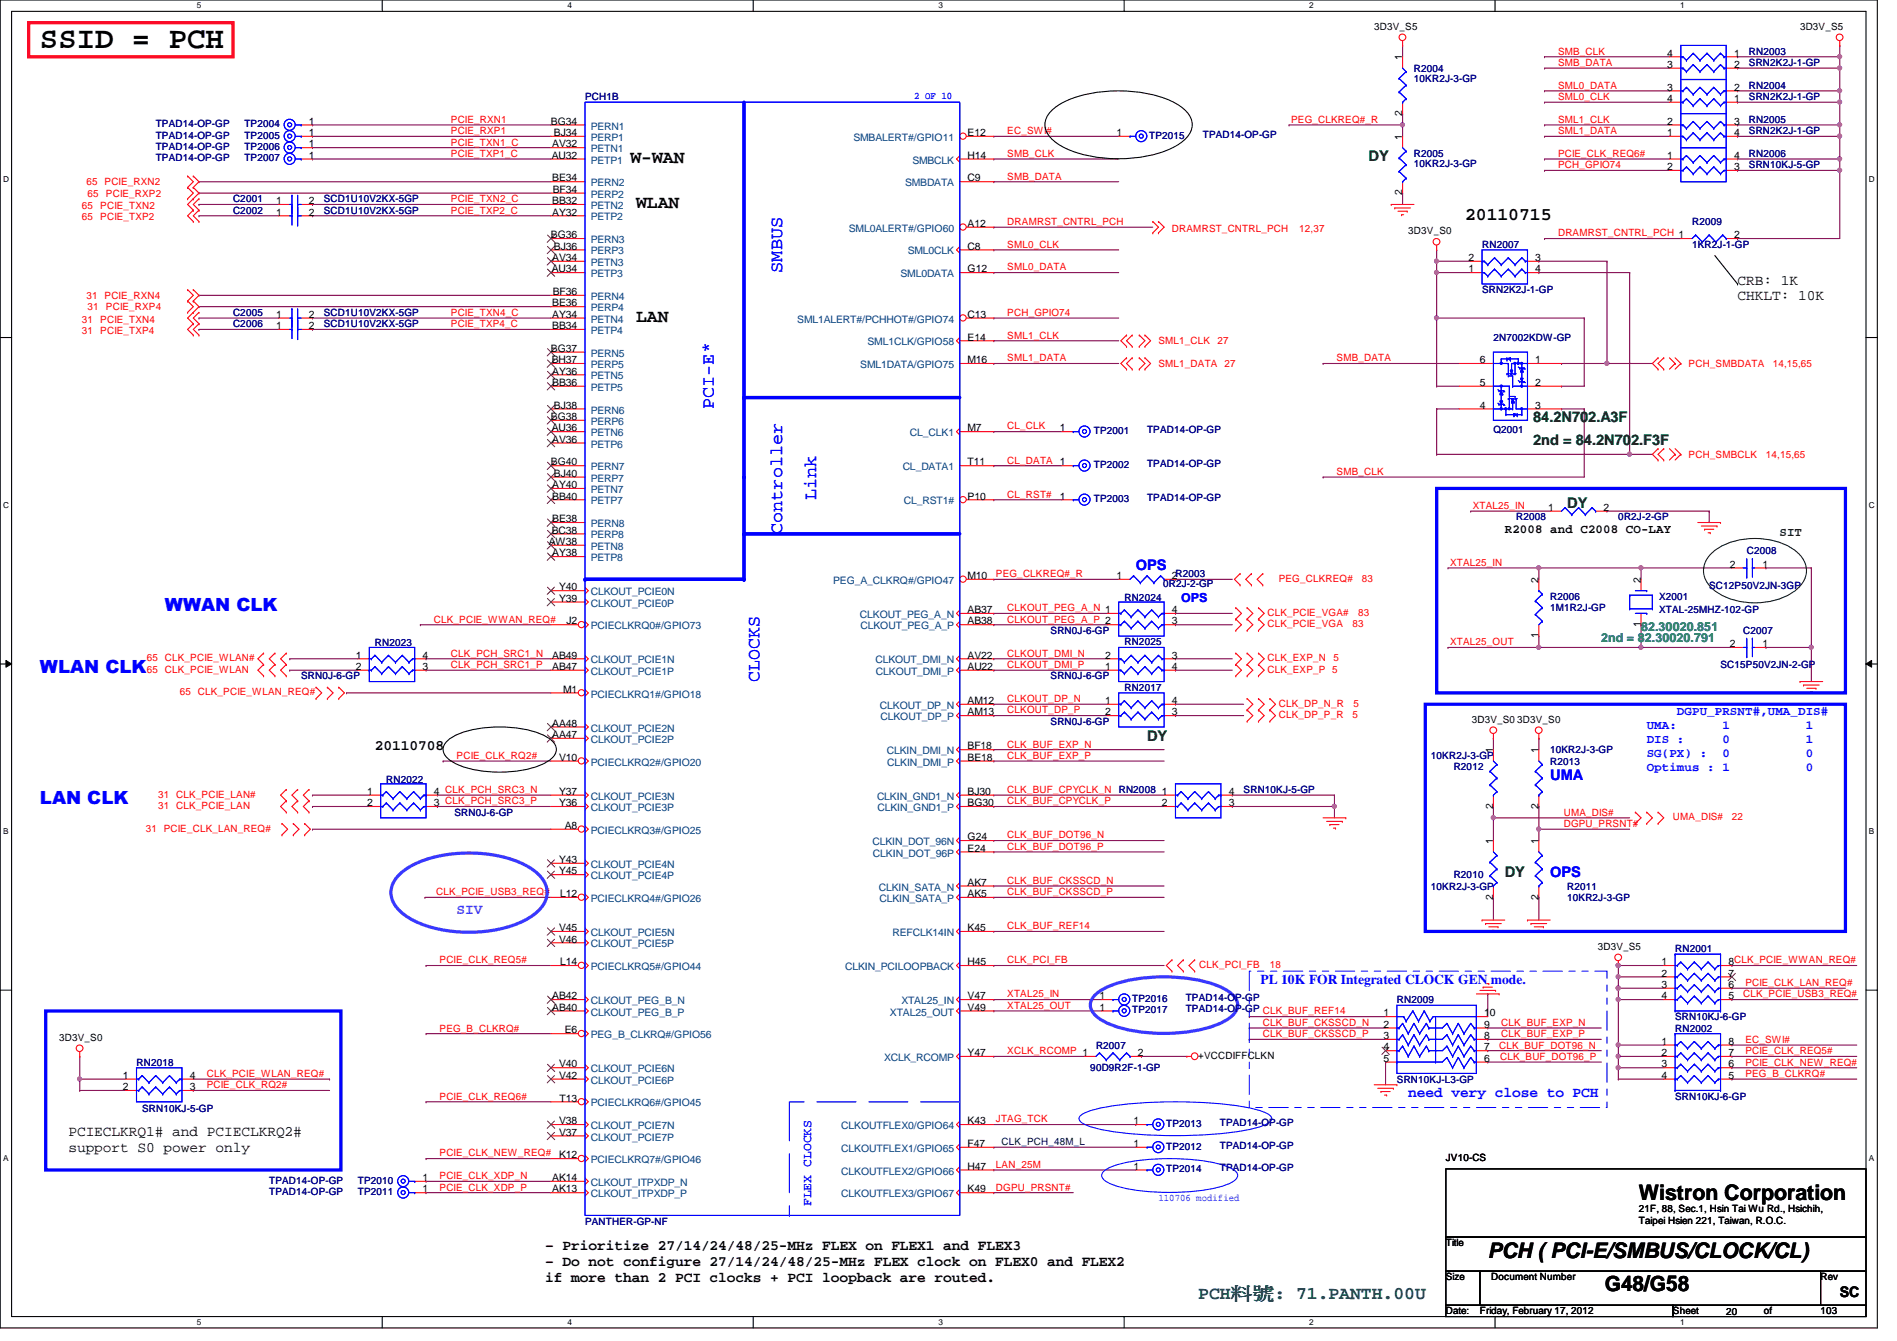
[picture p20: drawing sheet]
<svg xmlns="http://www.w3.org/2000/svg" width="297mm" height="210mm" viewBox="0 0 297 210" stroke-linecap="round" stroke-linejoin="round" font-family="sans-serif">
<defs><g id="words">
<text font-size="4.8" x="6.3" y="7.6">SSID = PCH</text>
<g font-size="3.3">
<text x="256.6" y="187.9">Wistron Corporation</text>
<text x="233" y="196.8">PCH ( PCI-E/SMBUS/CLOCK/CL)</text>
<text x="251.3" y="202.1">G48/G58</text>
</g>
<g font-size="2.8">
<text x="98.7" y="25.5">W-WAN</text>
<text x="99.6" y="32.6">WLAN</text>
<text x="229.4" y="34.4">20110715</text>
<text x="99.6" y="50.4">LAN</text>
</g>
<g font-size="2.8" fill="#00f">
<text x="122.5" y="42.7" transform="rotate(-90 122.5 42.7)">SMBUS</text>
<text x="111.8" y="64" transform="rotate(-90 111.8 64)">PCI-E*</text>
<text x="122.5" y="83.6" transform="rotate(-90 122.5 83.6)">Controller</text>
<text x="127.8" y="78.2" transform="rotate(-90 127.8 78.2)">Link</text>
<text x="25.8" y="95.6">WWAN CLK</text>
<text x="6.3" y="105.4">WLAN CLK</text>
<text x="118.9" y="106.7" transform="rotate(-90 118.9 106.7)">CLOCKS</text>
<text x="6.3" y="125.8">LAN CLK</text>
</g>
<text font-size="2.8" fill="#004040" x="187.6" y="203.3">PCH鎖料: 71.PANTH.00U</text>
<g font-size="2.3" fill="#008000">
<text x="214.3" y="25.2">DY</text>
<text x="240.1" y="69.7">2nd = 84.2N702.F3F</text>
<text x="240.1" y="66.1">84.2N702.A3F</text>
<text x="245.4" y="79.5">DY</text>
<text x="179.6" y="115.9">DY</text>
<text x="235.6" y="137.2">DY</text>
</g>
<g font-size="2.3">
<text x="272.1" y="44.5">CRB: 1K</text>
<text x="272.1" y="47">CHKLT: 10K</text>
<text x="58.7" y="117.4">20110708</text>
<text x="10.7" y="177.9">PCIECLKRQ1# and PCIECLKRQ2#</text>
<text x="10.7" y="180.4">support S0 power only</text>
<text x="85.4" y="195.7">– Prioritize 27/14/24/48/25-MHz FLEX on FLEX1 and FLEX3</text>
<text x="85.4" y="198.2">– Do not configure 27/14/24/48/25-MHz FLEX clock on FLEX0 and FLEX2</text>
<text x="85.4" y="200.7">if more than 2 PCI clocks + PCI loopback are routed.</text>
<text x="288.1" y="203">SC</text>
</g>
<g font-size="2.3" fill="#00f">
<text x="177.8" y="89.2">OPS</text>
<text x="242.7" y="122.1">UMA</text>
<text x="242.7" y="137.2">OPS</text>
<text x="220.5" y="171.7">need very close to PCH</text>
</g>
<text font-size="2.3" fill="#8000ff" x="71.5" y="143">SIV</text>
<text font-size="2.1" fill="#00f" x="197.4" y="154">PL 10K FOR Integrated CLOCK GEN mode.</text>
<text font-size="1.9" x="235.6" y="83.4">R2008 and C2008 CO-LAY</text>
<text font-size="1.9" fill="#004000" x="278.6" y="83.9">SIT</text>
<g font-size="1.9" fill="#00f">
<text x="185" y="94.3">OPS</text>
<text x="262.6" y="111.8">DGPU_PRSNT#,UMA_DIS#</text>
<text x="257.8" y="114">UMA:</text>
<text x="257.8" y="116.2">DIS :</text>
<text x="257.8" y="118.4">SG(PX) :</text>
<text x="269.7" y="114">1</text>
<text x="269.7" y="116.2">0</text>
<text x="269.7" y="118.4">0</text>
<text x="282.7" y="114">1</text>
<text x="282.7" y="116.2">1</text>
<text x="282.7" y="118.4">0</text>
<text x="257.8" y="120.6">Optimus : 1</text>
<text x="282.7" y="120.6">0</text>
<text x="127" y="188.8" transform="rotate(-90 127 188.8)">FLEX CLOCKS</text>
</g>
<g font-size="1.9" fill="#008080">
<text x="250.7" y="100.5">2nd = 82.30020.791</text>
<text x="257" y="98.7">82.30020.851</text>
</g>
<g font-size="1.6">
<text x="215.2" y="4.7">3D3V_S5</text>
<text x="281.9" y="4.7">3D3V_S5</text>
<text x="219.6" y="9.4" transform="rotate(-90 219.6 9.4)">1</text>
<text x="261.1" y="10.6">3</text>
<text x="261.1" y="8.8">4</text>
<text x="271.5" y="8.8">1</text>
<text x="271.5" y="10.6">2</text>
<text x="261.1" y="14.2">3</text>
<text x="261.1" y="16">4</text>
<text x="271.5" y="16">1</text>
<text x="271.5" y="14.2">2</text>
<text x="48.4" y="19.5">1</text>
<text x="48.4" y="21.3">1</text>
<text x="48.4" y="23.1">1</text>
<text x="86.3" y="19.5">BG34</text>
<text x="86.5" y="23.1">AV32</text>
<text x="86.7" y="21.3">BJ34</text>
<text x="151.5" y="21.3">E12</text>
<text x="174.8" y="21.3">1</text>
<text x="219.6" y="21.9" transform="rotate(-90 219.6 21.9)">1</text>
<text x="219.6" y="18.1" transform="rotate(-90 219.6 18.1)">2</text>
<text x="261.1" y="21.3">1</text>
<text x="261.1" y="19.5">2</text>
<text x="271.5" y="19.5">3</text>
<text x="271.5" y="21.3">4</text>
<text x="48.4" y="24.8">1</text>
<text x="86.4" y="24.8">AU32</text>
<text x="86.5" y="28.4">BE34</text>
<text x="151.5" y="24.8">H14</text>
<text x="151.5" y="28.4">C9</text>
<text x="261.1" y="24.8">1</text>
<text x="261.1" y="26.6">2</text>
<text x="271.5" y="26.6">3</text>
<text x="271.5" y="24.8">4</text>
<text x="43.3" y="33.7">1</text>
<text x="43.3" y="32">1</text>
<text x="48.4" y="33.7">2</text>
<text x="48.4" y="32">2</text>
<text x="86.5" y="32">BB32</text>
<text x="86.5" y="33.7">AY32</text>
<text x="86.6" y="30.2">BF34</text>
<text x="151.5" y="35.5">A12</text>
<text x="219.6" y="30.6" transform="rotate(-90 219.6 30.6)">2</text>
<text x="86.3" y="37.3">BG36</text>
<text x="86.5" y="40.9">AV34</text>
<text x="86.7" y="39.1">BJ36</text>
<text x="151.5" y="39.1">C8</text>
<text x="220.5" y="36.7">3D3V_S0</text>
<text x="230" y="40.9">2</text>
<text x="240.4" y="40.9">3</text>
<text x="271.5" y="37.3">2</text>
<text x="86.4" y="42.6">AU34</text>
<text x="86.5" y="48">BE36</text>
<text x="86.6" y="46.2">BF36</text>
<text x="151.5" y="42.6">G12</text>
<text x="230" y="42.6">1</text>
<text x="240.4" y="42.6">4</text>
<text x="43.3" y="51.5">1</text>
<text x="43.3" y="49.7">1</text>
<text x="48.4" y="51.5">2</text>
<text x="48.4" y="49.7">2</text>
<text x="86.5" y="49.7">AY34</text>
<text x="86.5" y="51.5">BB34</text>
<text x="151.5" y="49.7">C13</text>
<text x="151.5" y="53.3">E14</text>
<text x="86.3" y="55.1">BG37</text>
<text x="86.4" y="56.9">BH37</text>
<text x="86.5" y="58.6">AY36</text>
<text x="151.5" y="56.9">M16</text>
<text x="231.7" y="56.9">6</text>
<text x="240.4" y="56.9">1</text>
<text x="86.3" y="65.7">BG38</text>
<text x="86.5" y="60.4">BB36</text>
<text x="86.7" y="64">BJ38</text>
<text x="231.7" y="64">4</text>
<text x="231.7" y="60.4">5</text>
<text x="240.4" y="60.4">2</text>
<text x="240.4" y="64">3</text>
<text x="86.4" y="67.5">AU36</text>
<text x="86.5" y="69.3">AV36</text>
<text x="151.5" y="67.5">M7</text>
<text x="165.9" y="67.5">1</text>
<text x="86.3" y="72.9">BG40</text>
<text x="86.5" y="76.4">AY40</text>
<text x="86.7" y="74.6">BJ40</text>
<text x="151.5" y="72.9">T11</text>
<text x="86.4" y="83.5">BC38</text>
<text x="86.5" y="81.7">BE38</text>
<text x="86.5" y="78.2">BB40</text>
<text x="151.5" y="78.2">P10</text>
<text x="165.9" y="78.2">1</text>
<text x="242.4" y="80">1</text>
<text x="251.1" y="80">2</text>
<text x="85.9" y="85.3">AW38</text>
<text x="86.5" y="87.1">AY38</text>
<text x="270.8" y="88.9">2</text>
<text x="276" y="88.9">1</text>
<text x="87.5" y="92.4">Y40</text>
<text x="87.5" y="94.2">Y39</text>
<text x="151.5" y="96">AB37</text>
<text x="151.5" y="90.6">M10</text>
<text x="174.8" y="90.6">1</text>
<text x="183.5" y="90.6">2R2003</text>
<text x="183.5" y="96">4</text>
<text x="240.9" y="91.2" transform="rotate(-90 240.9 91.2)">2</text>
<text x="256.9" y="91.2" transform="rotate(-90 256.9 91.2)">2</text>
<text x="88.7" y="97.7">J2</text>
<text x="151.5" y="97.7">AB38</text>
<text x="183.5" y="97.7">3</text>
<text x="240.9" y="99.9" transform="rotate(-90 240.9 99.9)">1</text>
<text x="256.9" y="98.1" transform="rotate(-90 256.9 98.1)">1</text>
<text x="270.8" y="101.3">2</text>
<text x="276" y="101.3">1</text>
<text x="55.7" y="103.1">1</text>
<text x="55.7" y="104.9">2</text>
<text x="66.2" y="104.9">3</text>
<text x="66.2" y="103.1">4</text>
<text x="86.5" y="103.1">AB49</text>
<text x="86.5" y="104.9">AB47</text>
<text x="151.5" y="103.1">AV22</text>
<text x="151.5" y="104.9">AU22</text>
<text x="173.1" y="104.9">1</text>
<text x="173.1" y="103.1">2</text>
<text x="183.5" y="103.1">3</text>
<text x="183.5" y="104.9">4</text>
<text x="86.5" y="113.7">AA48</text>
<text x="88.2" y="108.4">M1</text>
<text x="151.5" y="112">AM13</text>
<text x="151.5" y="110.2">AM12</text>
<text x="173.1" y="110.2">1</text>
<text x="173.1" y="112">2</text>
<text x="183.5" y="112">3</text>
<text x="183.5" y="110.2">4</text>
<text x="230.5" y="113.1">3D3V_S0</text>
<text x="237.6" y="113.1">3D3V_S0</text>
<text x="86.5" y="115.5">AA47</text>
<text x="87.5" y="119.1">V10</text>
<text x="151.5" y="117.3">BF18</text>
<text x="151.5" y="119.1">BE18</text>
<text x="233.8" y="117.9" transform="rotate(-90 233.8 117.9)">1</text>
<text x="240.9" y="117.9" transform="rotate(-90 240.9 117.9)">1</text>
<text x="57.5" y="124.4">1</text>
<text x="67.9" y="124.4">4 CLK_PCH_SRC3_N</text>
<text x="87.5" y="124.4">Y37</text>
<text x="151.5" y="124.4">BJ30</text>
<text x="181.9" y="124.4">1</text>
<text x="192.4" y="124.4">4</text>
<text x="57.5" y="126.2">2</text>
<text x="67.9" y="126.2">3 CLK_PCH_SRC3_P</text>
<text x="87.5" y="126.2">Y36</text>
<text x="88.4" y="129.8">A8</text>
<text x="151.5" y="126.2">BG30</text>
<text x="151.5" y="131.5">G24</text>
<text x="181.9" y="126.2">2</text>
<text x="192.4" y="126.2">3</text>
<text x="233.8" y="126.6" transform="rotate(-90 233.8 126.6)">2</text>
<text x="240.9" y="126.6" transform="rotate(-90 240.9 126.6)">2</text>
<text x="87.5" y="135.1">Y43</text>
<text x="87.5" y="136.9">Y45</text>
<text x="151.5" y="133.3">E24</text>
<text x="233.8" y="132.1" transform="rotate(-90 233.8 132.1)">1</text>
<text x="240.9" y="132.1" transform="rotate(-90 240.9 132.1)">1</text>
<text x="87.7" y="140.4">L12</text>
<text x="151.5" y="138.6">AK7</text>
<text x="151.5" y="140.4">AK5</text>
<text x="233.8" y="140.8" transform="rotate(-90 233.8 140.8)">2</text>
<text x="240.9" y="140.8" transform="rotate(-90 240.9 140.8)">2</text>
<text x="87.5" y="145.8">V45</text>
<text x="87.5" y="147.5">V46</text>
<text x="151.5" y="145.8">K45</text>
<text x="250.2" y="148.7">3D3V_S5</text>
<text x="87.7" y="151.1">L14</text>
<text x="151.5" y="151.1">H45</text>
<text x="260.2" y="151.1">1</text>
<text x="260.2" y="152.9">2</text>
<text x="260.2" y="154.6">3</text>
<text x="270.6" y="154.6">6</text>
<text x="270.6" y="152.9">7</text>
<text x="270.6" y="151.1">8CLK_PCIE_WWAN_REQ#</text>
<text x="86.5" y="158.2">AB40</text>
<text x="86.5" y="156.4">AB42</text>
<text x="88.4" y="161.8">E6</text>
<text x="151.5" y="156.4">V47</text>
<text x="151.5" y="158.2">V49</text>
<text x="172.2" y="158.2">1</text>
<text x="172.2" y="156.4">1</text>
<text x="216.6" y="159.1">1</text>
<text x="216.6" y="160.9">2</text>
<text x="232.4" y="160.9">9</text>
<text x="232.4" y="159.1">10</text>
<text x="260.2" y="156.4">4</text>
<text x="270.6" y="156.4">5</text>
<text x="9.3" y="162.9">3D3V_S0</text>
<text x="87.5" y="167.1">V40</text>
<text x="151.5" y="165.3">Y47</text>
<text x="178.2" y="165.3">2</text>
<text x="187.6" y="165.7">+VCCDIFFCLKN</text>
<text x="216.6" y="162.6">3</text>
<text x="216.6" y="164.4">4</text>
<text x="216.6" y="166.2">5</text>
<text x="232.4" y="166.2">6</text>
<text x="232.4" y="164.4">7</text>
<text x="232.4" y="162.6">8</text>
<text x="260.2" y="163.5">1</text>
<text x="260.2" y="165.3">2</text>
<text x="260.2" y="167.1">3</text>
<text x="270.6" y="167.1">6</text>
<text x="270.6" y="165.3">7</text>
<text x="270.6" y="163.5">8</text>
<text x="19.3" y="168.9">1</text>
<text x="19.3" y="170.6">2</text>
<text x="29.7" y="170.6">3</text>
<text x="29.7" y="168.9">4</text>
<text x="87.5" y="168.9">V42</text>
<text x="87.6" y="172.4">T13</text>
<text x="260.2" y="168.9">4</text>
<text x="270.6" y="168.9">5</text>
<text x="87.5" y="176">V38</text>
<text x="87.5" y="177.8">V37</text>
<text x="151.5" y="176">K43</text>
<text x="151.5" y="179.5">F47</text>
<text x="177.5" y="179.5">1</text>
<text x="177.5" y="176">1</text>
<text x="66.2" y="184.9">1</text>
<text x="86.5" y="184.9">AK14</text>
<text x="87.5" y="181.3">K12</text>
<text x="151.5" y="183.1">H47</text>
<text x="177.5" y="183.1">1</text>
<text x="226.4" y="181.7">JV10-CS</text>
<text x="66.2" y="186.6">1</text>
<text x="86.5" y="186.6">AK13</text>
<text x="151.5" y="186.6">K49</text>
<text x="256.6" y="189.7">21F, 88, Sec.1, Hsin Tai Wu Rd., Hsichih,</text>
<text x="256.6" y="191.6">Taipei Hsien 221, Taiwan, R.O.C.</text>
<text x="226.4" y="195.1">Title</text>
<text x="226.4" y="200.4">Size</text>
<text x="233.5" y="200.4">Document Number</text>
<text x="285.1" y="200.4">Rev</text>
<text x="226.4" y="205.7">Date:</text>
<text x="231.7" y="205.7">Friday, February 17, 2012</text>
<text x="262" y="205.7">Sheet</text>
<text x="270.3" y="205.9">20</text>
<text x="276.2" y="205.7">of</text>
<text x="285.1" y="205.7">103</text>
</g>
<g font-size="1.6" fill="#000080">
<text x="221.4" y="11.2">R2004</text>
<text x="273.9" y="8.6">RN2003</text>
<text x="273.9" y="10.3">SRN2K2J-1-GP</text>
<text x="91.6" y="15.7">PCH1B</text>
<text x="221.4" y="12.8">10KR2J-3-GP</text>
<text x="273.9" y="13.9">RN2004</text>
<text x="273.9" y="15.7">SRN2K2J-1-GP</text>
<text x="24.4" y="19.9">TPAD14-OP-GP</text>
<text x="24.4" y="21.7">TPAD14-OP-GP</text>
<text x="24.4" y="23.5">TPAD14-OP-GP</text>
<text x="38.3" y="19.9">TP2004</text>
<text x="38.3" y="21.7">TP2005</text>
<text x="38.3" y="23.5">TP2006</text>
<text x="180" y="21.7">TP2015</text>
<text x="188.3" y="21.5">TPAD14-OP-GP</text>
<text x="273.9" y="19.2">RN2005</text>
<text x="273.9" y="21">SRN2K2J-1-GP</text>
<text x="24.4" y="25.3">TPAD14-OP-GP</text>
<text x="38.3" y="25.3">TP2007</text>
<text x="221.4" y="24.6">R2005</text>
<text x="221.4" y="26.2">10KR2J-3-GP</text>
<text x="273.9" y="24.6">RN2006</text>
<text x="273.9" y="26.3">SRN10KJ-5-GP</text>
<text x="36.5" y="33.4">C2002</text>
<text x="36.5" y="31.7">C2001</text>
<text x="50.7" y="33.4">SCD1U10V2KX-5GP</text>
<text x="50.7" y="31.7">SCD1U10V2KX-5GP</text>
<text x="265" y="35.2">R2009</text>
<text x="232.1" y="38.8">RN2007</text>
<text x="265" y="38.8">1KR2J-1-GP</text>
<text x="232.1" y="45.9">SRN2K2J-1-GP</text>
<text x="36.5" y="51.2">C2006</text>
<text x="36.5" y="49.4">C2005</text>
<text x="50.7" y="51.2">SCD1U10V2KX-5GP</text>
<text x="50.7" y="49.4">SCD1U10V2KX-5GP</text>
<text x="233.8" y="53.3">2N7002KDW-GP</text>
<text x="171.3" y="67.9">TP2001</text>
<text x="179.6" y="67.8">TPAD14-OP-GP</text>
<text x="233.8" y="67.8">Q2001</text>
<text x="171.3" y="73.3">TP2002</text>
<text x="179.6" y="73.1">TPAD14-OP-GP</text>
<text x="171.3" y="78.6">TP2003</text>
<text x="179.6" y="78.4">TPAD14-OP-GP</text>
<text x="237.4" y="81.4">R2008</text>
<text x="253.4" y="81.4">0R2J-2-GP</text>
<text x="273.5" y="86.8">C2008</text>
<text x="176.1" y="94.1">RN2024</text>
<text x="182.1" y="91.9">0R2J-2-GP</text>
<text x="242.7" y="93.9">R2006</text>
<text x="242.7" y="95.7">1M1R2J-GP</text>
<text x="259.8" y="93.9">X2001</text>
<text x="267.6" y="92.1">SC12P50V2JN-3GP</text>
<text x="58.7" y="101.2">RN2023</text>
<text x="164.5" y="99.2">SRN0J-6-GP</text>
<text x="176.1" y="101">RN2025</text>
<text x="259.8" y="96">XTAL-25MHZ-102-GP</text>
<text x="273" y="99.2">C2007</text>
<text x="47.2" y="106.3">SRN0J-6-GP</text>
<text x="164.5" y="106.3">SRN0J-6-GP</text>
<text x="269.4" y="104.6">SC15P50V2JN-2-GP</text>
<text x="164.5" y="113.5">SRN0J-6-GP</text>
<text x="176.1" y="108.1">RN2017</text>
<text x="224.1" y="118.8">10KR2J-3-GP</text>
<text x="242.7" y="119.7">R2013</text>
<text x="242.7" y="117.9">10KR2J-3-GP</text>
<text x="60.5" y="122.5">RN2022</text>
<text x="175.2" y="124.1">RN2008</text>
<text x="194.7" y="124.1">SRN10KJ-5-GP</text>
<text x="227.6" y="120.6">R2012</text>
<text x="71.2" y="127.7">SRN0J-6-GP</text>
<text x="227.6" y="137.5">R2010</text>
<text x="224.1" y="139.2">10KR2J-3-GP</text>
<text x="245.4" y="139.2">R2011</text>
<text x="245.4" y="141">10KR2J-3-GP</text>
<text x="262.3" y="149">RN2001</text>
<text x="177.3" y="158.6">TP2017</text>
<text x="177.3" y="156.8">TP2016</text>
<text x="185.7" y="158.5">TPAD14-OP-GP CLK_BUF_REF14</text>
<text x="185.7" y="156.7">TPAD14-OP-GP</text>
<text x="218.7" y="157">RN2009</text>
<text x="262.3" y="161.5">RN2002</text>
<text x="262.3" y="159.7">SRN10KJ-6-GP</text>
<text x="21.4" y="166.8">RN2018</text>
<text x="170.7" y="167.7">90D9R2F-1-GP</text>
<text x="171.6" y="164.1">R2007</text>
<text x="218.7" y="169.5">SRN10KJ-L3-GP</text>
<text x="262.3" y="172.1">SRN10KJ-6-GP</text>
<text x="22.3" y="174.1">SRN10KJ-5-GP</text>
<text x="182.6" y="180">TP2012</text>
<text x="182.6" y="176.4">TP2013</text>
<text x="191" y="179.8">TPAD14-OP-GP</text>
<text x="191" y="176.2">TPAD14-OP-GP</text>
<text x="42.2" y="185.3">TPAD14-OP-GP</text>
<text x="56" y="185.3">TP2010</text>
<text x="182.6" y="183.5">TP2014</text>
<text x="191" y="183.3">TPAD14-OP-GP</text>
<text x="42.2" y="187.1">TPAD14-OP-GP</text>
<text x="56" y="187.1">TP2011</text>
<text x="91.6" y="191.7">PANTHER-GP-NF</text>
</g>
<g font-size="1.6" fill="#f00">
<text x="244" y="8.6">SMB_CLK</text>
<text x="244" y="10.3">SMB_DATA</text>
<text x="244" y="13.9">SML0_DATA</text>
<text x="244" y="15.7">SML0_CLK</text>
<text x="70.6" y="21">PCIE_RXP1</text>
<text x="70.6" y="19.2">PCIE_RXN1</text>
<text x="70.6" y="22.8">PCIE_TXN1_C</text>
<text x="157.7" y="21">EC_SWI#</text>
<text x="202.2" y="19.2">PEG_CLKREQ#_R</text>
<text x="244" y="21">SML1_DATA</text>
<text x="244" y="19.2">SML1_CLK</text>
<text x="13.5" y="29">65 PCIE_RXN2</text>
<text x="70.6" y="24.6">PCIE_TXP1_C</text>
<text x="157.7" y="28.1">SMB_DATA</text>
<text x="157.7" y="24.6">SMB_CLK</text>
<text x="244" y="24.6">PCIE_CLK_REQ6#</text>
<text x="244" y="26.3">PCH_GPIO74</text>
<text x="12.8" y="32.7">65</text>
<text x="12.8" y="34.5">65</text>
<text x="13.7" y="30.8">65</text>
<text x="15.7" y="32.7">PCIE_TXN2</text>
<text x="15.7" y="34.5">PCIE_TXP2</text>
<text x="16.6" y="30.8">PCIE_RXP2</text>
<text x="70.6" y="33.4">PCIE_TXP2_C</text>
<text x="70.6" y="31.7">PCIE_TXN2_C</text>
<text x="157.7" y="35.2">DRAMRST_CNTRL_PCH</text>
<text x="157.7" y="38.8">SML0_CLK</text>
<text x="183.5" y="36.3">DRAMRST_CNTRL_PCH</text>
<text x="203.5" y="36.3">12,37</text>
<text x="244" y="37">DRAMRST_CNTRL_PCH 1</text>
<text x="13.5" y="46.8">31 PCIE_RXN4</text>
<text x="157.7" y="42.3">SML0_DATA</text>
<text x="12.8" y="50.5">31</text>
<text x="12.8" y="52.3">31</text>
<text x="13.7" y="48.6">31</text>
<text x="15.7" y="50.5">PCIE_TXN4</text>
<text x="15.7" y="52.3">PCIE_TXP4</text>
<text x="16.6" y="48.6">PCIE_RXP4</text>
<text x="70.6" y="51.2">PCIE_TXP4_C</text>
<text x="70.6" y="49.4">PCIE_TXN4_C</text>
<text x="157.7" y="49.4">PCH_GPIO74</text>
<text x="157.7" y="53">SML1_CLK</text>
<text x="181.4" y="53.9">SML1_CLK</text>
<text x="190.6" y="53.9">27</text>
<text x="157.7" y="56.6">SML1_DATA</text>
<text x="181.4" y="57.4">SML1_DATA 27</text>
<text x="209.3" y="56.6">SMB_DATA</text>
<text x="264.4" y="57.4">PCH_SMBDATA</text>
<text x="277.6" y="57.4">14,15,65</text>
<text x="157.7" y="67.2">CL_CLK</text>
<text x="264.4" y="71.7">PCH_SMBCLK</text>
<text x="276.5" y="71.7">14,15,65</text>
<text x="157.7" y="72.6">CL_DATA 1</text>
<text x="157.7" y="77.9">CL_RST#</text>
<text x="209.3" y="74.3">SMB_CLK</text>
<text x="230.6" y="79.7">XTAL25_IN</text>
<text x="227.1" y="88.6">XTAL25_IN</text>
<text x="156" y="90.3">PEG_CLKREQ#_R</text>
<text x="157.7" y="95.7">CLKOUT_PEG_A_N 1</text>
<text x="200.2" y="91.1">PEG_CLKREQ#</text>
<text x="213.2" y="91.1">83</text>
<text x="67.9" y="97.5">CLK_PCIE_WWAN_REQ#</text>
<text x="157.7" y="97.5">CLKOUT_PEG_A_P 2</text>
<text x="198.5" y="96.4">CLK_PCIE_VGA#</text>
<text x="198.5" y="98.2">CLK_PCIE_VGA</text>
<text x="211.8" y="98.2">83</text>
<text x="212.7" y="96.4">83</text>
<text x="227.1" y="101">XTAL25_OUT</text>
<text x="23" y="103.5">65 CLK_PCIE_WLAN#</text>
<text x="23" y="105.3">65 CLK_PCIE_WLAN</text>
<text x="70.6" y="104.6">CLK_PCH_SRC1_P</text>
<text x="70.6" y="102.8">CLK_PCH_SRC1_N</text>
<text x="157.7" y="102.8">CLKOUT_DMI_N</text>
<text x="157.7" y="104.6">CLKOUT_DMI_P</text>
<text x="198.5" y="103.5">CLK_EXP_N</text>
<text x="198.5" y="105.3">CLK_EXP_P 5</text>
<text x="208.8" y="103.5">5</text>
<text x="28.1" y="108.8">65 CLK_PCIE_WLAN_REQ#</text>
<text x="157.7" y="109.9">CLKOUT_DP_N</text>
<text x="157.7" y="111.7">CLKOUT_DP_P</text>
<text x="200.2" y="110.6">CLK_DP_N_R</text>
<text x="200.2" y="112.4">CLK_DP_P_R</text>
<text x="211.8" y="112.4">5</text>
<text x="212" y="110.6">5</text>
<text x="71.5" y="118.8">PCIE_CLK_RQ2#</text>
<text x="157.7" y="117">CLK_BUF_EXP_N</text>
<text x="157.7" y="118.8">CLK_BUF_EXP_P</text>
<text x="24.8" y="124.8">31 CLK_PCIE_LAN#</text>
<text x="157.7" y="124.1">CLK_BUF_CPYCLK_N</text>
<text x="157.7" y="125.9">CLK_BUF_CPYCLK_P</text>
<text x="22.8" y="130.2">31 PCIE_CLK_LAN_REQ#</text>
<text x="24.8" y="126.6">31 CLK_PCIE_LAN</text>
<text x="157.7" y="131.2">CLK_BUF_DOT96_N</text>
<text x="244.9" y="129.5">DGPU_PRSNT#</text>
<text x="244.9" y="127.7">UMA_DIS#</text>
<text x="262" y="128.4">UMA_DIS#</text>
<text x="271.2" y="128.4">22</text>
<text x="157.7" y="133">CLK_BUF_DOT96_P</text>
<text x="68.3" y="140.1">CLK_PCIE_USB3_REQ#</text>
<text x="157.7" y="140.1">CLK_BUF_CKSSCD_P</text>
<text x="157.7" y="138.3">CLK_BUF_CKSSCD_N</text>
<text x="157.7" y="145.5">CLK_BUF_REF14</text>
<text x="68.8" y="150.8">PCIE_CLK_REQ5#</text>
<text x="157.7" y="150.8">CLK_PCI_FB</text>
<text x="187.8" y="151.5">CLK_PCI_FB</text>
<text x="198.8" y="151.5">18</text>
<text x="273.3" y="154.3">PCIE_CLK_LAN_REQ#</text>
<text x="68.8" y="161.5">PEG_B_CLKRQ#</text>
<text x="157.7" y="156.1">XTAL25_IN</text>
<text x="157.7" y="157.9">XTAL25_OUT</text>
<text x="197.7" y="160.6">CLK_BUF_CKSSCD_N</text>
<text x="235.1" y="160.6">CLK_BUF_EXP_N</text>
<text x="273" y="156.1">CLK_PCIE_USB3_REQ#</text>
<text x="157.7" y="165">XCLK_RCOMP 1</text>
<text x="197.7" y="162.3">CLK_BUF_CKSSCD_P</text>
<text x="234.7" y="164.1">CLK_BUF_DOT96_N</text>
<text x="234.9" y="165.9">CLK_BUF_DOT96_P</text>
<text x="235.1" y="162.3">CLK_BUF_EXP_P</text>
<text x="273.3" y="163.2">EC_SWI#</text>
<text x="273.3" y="166.8">PCIE_CLK_NEW_REQ#</text>
<text x="273.3" y="165">PCIE_CLK_REQ5#</text>
<text x="32.4" y="170.3">PCIE_CLK_RQ2#</text>
<text x="32.4" y="168.6">CLK_PCIE_WLAN_REQ#</text>
<text x="68.8" y="172.1">PCIE_CLK_REQ6#</text>
<text x="273.3" y="168.6">PEG_B_CLKRQ#</text>
<text x="156" y="175.7">JTAG_TCK</text>
<text x="68.8" y="184.6">PCIE_CLK_XDP_N</text>
<text x="68.8" y="181">PCIE_CLK_NEW_REQ#</text>
<text x="156" y="182.8">LAN_25M</text>
<text x="68.8" y="186.4">PCIE_CLK_XDP_P</text>
<text x="156" y="186.4">DGPU_PRSNT#</text>
</g>
<g font-size="1.6" fill="#00f">
<text x="143.2" y="15.5">2 OF 10</text>
<text x="181.4" y="187.9">110706 modified</text>
</g>
<g font-size="1.6" fill="#004080">
<text x="92.5" y="20.3">PERN1</text>
<text x="92.5" y="22.1">PERP1</text>
<text x="92.5" y="23.8">PETN1</text>
<text x="133.6" y="22.1">SMBALERT#/GPIO11</text>
<text x="92.5" y="29.2">PERN2</text>
<text x="92.5" y="25.6">PETP1</text>
<text x="141.7" y="29.2">SMBDATA</text>
<text x="142.9" y="25.6">SMBCLK</text>
<text x="92.5" y="30.9">PERP2</text>
<text x="92.5" y="32.7">PETN2</text>
<text x="92.5" y="34.5">PETP2</text>
<text x="92.5" y="38.1">PERN3</text>
<text x="92.5" y="39.8">PERP3</text>
<text x="92.5" y="41.6">PETN3</text>
<text x="132.9" y="36.3">SML0ALERT#/GPIO60</text>
<text x="142.2" y="39.8">SML0CLK</text>
<text x="92.5" y="46.9">PERN4</text>
<text x="92.5" y="43.4">PETP3</text>
<text x="141" y="43.4">SML0DATA</text>
<text x="92.5" y="48.7">PERP4</text>
<text x="92.5" y="50.5">PETN4</text>
<text x="92.5" y="52.3">PETP4</text>
<text x="124.8" y="50.5">SML1ALERT#/PCHHOT#/GPIO74</text>
<text x="92.5" y="55.8">PERN5</text>
<text x="92.5" y="57.6">PERP5</text>
<text x="92.5" y="59.4">PETN5</text>
<text x="134.7" y="57.6">SML1DATA/GPIO75</text>
<text x="135.8" y="54.1">SML1CLK/GPIO58</text>
<text x="92.5" y="64.7">PERN6</text>
<text x="92.5" y="61.2">PETP5</text>
<text x="92.5" y="66.5">PERP6</text>
<text x="92.5" y="68.3">PETN6</text>
<text x="92.5" y="70.1">PETP6</text>
<text x="142.5" y="68.3">CL_CLK1</text>
<text x="92.5" y="73.6">PERN7</text>
<text x="92.5" y="75.4">PERP7</text>
<text x="92.5" y="77.2">PETN7</text>
<text x="141.3" y="73.6">CL_DATA1</text>
<text x="92.5" y="82.5">PERN8</text>
<text x="92.5" y="79">PETP7</text>
<text x="141.5" y="79">CL_RST1#</text>
<text x="92.5" y="84.3">PERP8</text>
<text x="92.5" y="86.1">PETN8</text>
<text x="92.5" y="87.8">PETP8</text>
<text x="92.5" y="93.2">CLKOUT_PCIE0N</text>
<text x="92.5" y="95">CLKOUT_PCIE0P</text>
<text x="130.5" y="91.4">PEG_A_CLKRQ#/GPIO47</text>
<text x="92.5" y="98.5">PCIECLKRQ0#/GPIO73</text>
<text x="134.7" y="96.7">CLKOUT_PEG_A_N</text>
<text x="134.7" y="98.5">CLKOUT_PEG_A_P</text>
<text x="92.5" y="103.8">CLKOUT_PCIE1N</text>
<text x="92.5" y="105.6">CLKOUT_PCIE1P</text>
<text x="137.1" y="103.8">CLKOUT_DMI_N</text>
<text x="137.2" y="105.6">CLKOUT_DMI_P</text>
<text x="92.5" y="109.2">PCIECLKRQ1#/GPIO18</text>
<text x="137.8" y="111">CLKOUT_DP_N</text>
<text x="137.9" y="112.7">CLKOUT_DP_P</text>
<text x="92.5" y="114.5">CLKOUT_PCIE2N</text>
<text x="92.5" y="116.3">CLKOUT_PCIE2P</text>
<text x="92.5" y="119.8">PCIECLKRQ2#/GPIO20</text>
<text x="138.9" y="118.1">CLKIN_DMI_N</text>
<text x="138.9" y="119.8">CLKIN_DMI_P</text>
<text x="92.5" y="125.2">CLKOUT_PCIE3N</text>
<text x="137.3" y="125.2">CLKIN_GND1_N</text>
<text x="92.5" y="127">CLKOUT_PCIE3P</text>
<text x="92.5" y="130.5">PCIECLKRQ3#/GPIO25</text>
<text x="137.4" y="127">CLKIN_GND1_P</text>
<text x="92.5" y="135.8">CLKOUT_PCIE4N</text>
<text x="92.5" y="137.6">CLKOUT_PCIE4P</text>
<text x="136.6" y="132.3">CLKIN_DOT_96N</text>
<text x="136.7" y="134.1">CLKIN_DOT_96P</text>
<text x="92.5" y="141.2">PCIECLKRQ4#/GPIO26</text>
<text x="137.6" y="139.4">CLKIN_SATA_N</text>
<text x="137.7" y="141.2">CLKIN_SATA_P</text>
<text x="92.5" y="146.5">CLKOUT_PCIE5N</text>
<text x="92.5" y="148.3">CLKOUT_PCIE5P</text>
<text x="139.7" y="146.5">REFCLK14IN</text>
<text x="92.5" y="151.8">PCIECLKRQ5#/GPIO44</text>
<text x="132.3" y="151.8">CLKIN_PCILOOPBACK</text>
<text x="92.5" y="159">CLKOUT_PEG_B_P</text>
<text x="92.5" y="157.2">CLKOUT_PEG_B_N</text>
<text x="139.4" y="159">XTAL25_OUT</text>
<text x="141.1" y="157.2">XTAL25_IN</text>
<text x="92.5" y="162.5">PEG_B_CLKRQ#/GPIO56</text>
<text x="92.5" y="167.9">CLKOUT_PCIE6N</text>
<text x="138.4" y="166.1">XCLK_RCOMP</text>
<text x="92.5" y="169.6">CLKOUT_PCIE6P</text>
<text x="92.5" y="173.2">PCIECLKRQ6#/GPIO45</text>
<text x="92.5" y="176.7">CLKOUT_PCIE7N</text>
<text x="92.5" y="178.5">CLKOUT_PCIE7P</text>
<text x="131.7" y="176.7">CLKOUTFLEX0/GPIO64</text>
<text x="92.5" y="182.1">PCIECLKRQ7#/GPIO46</text>
<text x="92.5" y="185.6">CLKOUT_ITPXDP_N</text>
<text x="131.7" y="180.3">CLKOUTFLEX1/GPIO65</text>
<text x="131.7" y="183.9">CLKOUTFLEX2/GPIO66</text>
<text x="92.5" y="187.4">CLKOUT_ITPXDP_P</text>
<text x="131.7" y="187.4">CLKOUTFLEX3/GPIO67</text>
</g>
<text font-size="1.6" fill="#000040" x="156.8" y="179.2">CLK_PCH_48M_L</text>
<g font-size="1.3">
<text x="30.8" y="1.3">5</text>
<text x="88.9" y="1.3">4</text>
<text x="146.9" y="1.3">3</text>
<text x="205" y="1.3">2</text>
<text x="263.1" y="1.3">1</text>
<text x=".5" y="28.4">D</text>
<text x="292.6" y="28.4">D</text>
<text x=".5" y="79.5">C</text>
<text x="292.6" y="79.5">C</text>
<text x=".5" y="130.6">B</text>
<text x="292.6" y="130.6">B</text>
<text x=".5" y="181.7">A</text>
<text x="292.6" y="181.7">A</text>
<text x="30.8" y="207.4">5</text>
<text x="88.9" y="207.4">4</text>
<text x="146.9" y="207.4">3</text>
<text x="205" y="207.4">2</text>
<text x="263.1" y="207.4">1</text>
</g>
</g></defs>
<path d="M0 0h294v207.9h-294zM1.8 1.8h290.4v204.3h-290.4z" fill="none" stroke="#000" stroke-width=".17"/>
<g fill="#fff">
<path d="M30.8 .2h.7v1.4h-.7z"/>
<path d="M30.8 206.2h.7v1.4h-.7z"/>
</g>
<path d="M59.9 0v1.8M59.9 206.1v1.8" fill="none" stroke="#000" stroke-width=".17"/>
<g fill="#fff">
<path d="M88.9 .2h.6v1.4h-.6z"/>
<path d="M88.9 206.2h.6v1.4h-.6z"/>
</g>
<path d="M117.9 0v1.8M117.9 206.1v1.8" fill="none" stroke="#000" stroke-width=".17"/>
<g fill="#fff">
<path d="M146.9 .2h.7v1.4h-.7z"/>
<path d="M146.9 206.2h.7v1.4h-.7z"/>
</g>
<path d="M176 0v1.8M176 206.1v1.8" fill="none" stroke="#000" stroke-width=".17"/>
<g fill="#fff">
<path d="M205 .2h.7v1.4h-.7z"/>
<path d="M205 206.2h.7v1.4h-.7z"/>
</g>
<path d="M234.1 0v1.8M234.1 206.1v1.8" fill="none" stroke="#000" stroke-width=".17"/>
<g fill="#fff">
<path d="M263.1 .2h.7v1.4h-.7z"/>
<path d="M263.1 206.2h.7v1.4h-.7z"/>
<path d="M.5 27.3h.9v1.4h-.9z"/>
<path d="M292.6 27.3h.9v1.4h-.9z"/>
<path d="M.5 78.4h.9v1.4h-.9z"/>
<path d="M292.6 78.4h.9v1.4h-.9z"/>
</g>
<path d="M0 52.8h1.8M292.2 52.8h1.8" fill="none" stroke="#000" stroke-width=".17"/>
<g fill="#fff">
<path d="M.5 129.5h.8v1.4h-.8z"/>
<path d="M292.6 129.5h.9v1.4h-.9z"/>
</g>
<path d="M0 103.9h1.8M292.2 103.9h1.8" fill="none" stroke="#000" stroke-width=".17"/>
<path d="M.9 103.4l.9 .5-.9 .5zM292.2 103.9l.9-.5v1z" fill="#000"/>
<path d="M.9 103.4l.9 .5-.9 .5zM292.2 103.9l.9-.5v1z" fill="none" stroke="#000" stroke-width=".16"/>
<g fill="#fff">
<path d="M.5 180.5h.8v1.4h-.8z"/>
<path d="M292.6 180.5h.9v1.4h-.9z"/>
</g>
<path d="M0 155h1.8M292.2 155h1.8" fill="none" stroke="#000" stroke-width=".17"/>
<path d="M68.5 126.2h.1M68.5 124.5h.1M68.5 126.2h17.8M68.5 124.5h17.8M271.2 151.1h.1M271.2 151.1h19.5M12.5 168.9h.1M12.5 165.4h.1M12.5 168.9h7.1M12.5 165.4v3.5M271.2 163.6h.1M271.2 163.6h19.5" fill="none" stroke="#800040" stroke-width=".17"/>
<circle cx="12.5" cy="168.9" r=".32" fill="#f0f"/>
<circle cx="12.5" cy="168.9" r=".32" fill="none" stroke="#f0f" stroke-width=".17"/>
<g fill="none" stroke="#800040" stroke-width=".17">
<path d="M241.8 8.9h.1M241.8 8.9h19.6M272.1 16h.1M288.1 14.2h.1M288.1 14.2v1.8h-16M241 40.9h.1M241 40.9h10.6M65.8 97.8h.1M65.8 97.8h20.5M155.6 96h.1M155.6 97.8h.1M155.6 96h17.8"/>
<path d="M155.6 97.8h17.8M45.4 104.9h.1M45.4 103.1h.1M45.4 104.9h10.6M45.4 103.1h10.6M54.3 108.5h.1M54.3 108.5h32M155.6 117.3h.1M155.6 119.1h.1M155.6 117.3h26.7M155.6 119.1h26.7M48.9 129.8h.1"/>
<path d="M48.9 124.5h.1M48.9 126.2h.1M48.9 129.8h37.4M48.9 124.5h8.9M48.9 126.2h8.9M155.6 156.5h.1M155.6 156.5h16.9M12.5 170.7h.1M12.5 168.9h.1M12.5 170.7h7.1M12.5 168.9v1.8M30.3 170.7h.1"/>
<path d="M30.3 170.7h21.3M66.7 172.5h.1M66.7 172.5h19.6M155.6 176h22.2M177.8 176h.1"/>
</g>
<circle cx="288.1" cy="14.2" r=".32" fill="#f0f"/>
<circle cx="288.1" cy="14.2" r=".32" fill="none" stroke="#f0f" stroke-width=".17"/>
<g fill="none" stroke="#800040" stroke-width=".17">
<path d="M155.6 21.3h.1M155.6 21.3h19.6M219.6 30.2h.1M219.6 30.2v1.8M155.6 49.8h.1M155.6 49.8h19.6M184.1 90.7h.1M184.1 96h.1M184.1 90.7h8.9M184.1 96h8.9M226.7 88.9h.1M226.7 88.9h14.3"/>
<path d="M241 99.6h.1M241 99.6v1.7h-14.3M226.7 101.3h.1M209 124.5h.1M209 124.5v1.7M241 129.8h.1M241 129.8h14.2M155.6 140.5h.1M155.6 158.2h.1M155.6 151.1h.1M155.6 140.5h26.7M155.6 158.2h16.9"/>
<path d="M155.6 151.1h26.7"/>
</g>
<circle cx="240.9" cy="129.8" r=".32" fill="#f0f"/>
<circle cx="240.9" cy="129.8" r=".32" fill="none" stroke="#f0f" stroke-width=".17"/>
<path d="M253.4 156.5h.1M253.4 156.5v7.1M271.2 154.7h.1M271.2 154.7h17.8M253.4 167.1h.1M253.4 165.4h.1M253.4 165.4v1.7M253.4 167.1h7.1M271.2 168.9h.1M271.2 168.9h19.5" fill="none" stroke="#800040" stroke-width=".17"/>
<circle cx="253.4" cy="167.1" r=".32" fill="#f0f"/>
<circle cx="253.4" cy="167.1" r=".32" fill="none" stroke="#f0f" stroke-width=".17"/>
<circle cx="253.4" cy="165.3" r=".32" fill="#f0f"/>
<circle cx="253.4" cy="165.3" r=".32" fill="none" stroke="#f0f" stroke-width=".17"/>
<path d="M253.4 156.5h.1M253.4 154.7h.1M253.4 156.5h7.1M253.4 154.7v1.8" fill="none" stroke="#800040" stroke-width=".17"/>
<circle cx="253.4" cy="156.4" r=".32" fill="#f0f"/>
<circle cx="253.4" cy="156.4" r=".32" fill="none" stroke="#f0f" stroke-width=".17"/>
<circle cx="253.4" cy="154.7" r=".32" fill="#f0f"/>
<circle cx="253.4" cy="154.7" r=".32" fill="none" stroke="#f0f" stroke-width=".17"/>
<path d="M253.4 168.9h.1M253.4 167.1h.1M253.4 163.6h.1M253.4 168.9h7.1M253.4 167.1v1.8M253.4 163.6h7.1M271.2 167.1h.1M271.2 167.1h19.5" fill="none" stroke="#800040" stroke-width=".17"/>
<circle cx="253.4" cy="163.5" r=".32" fill="#f0f"/>
<circle cx="253.4" cy="163.5" r=".32" fill="none" stroke="#f0f" stroke-width=".17"/>
<path d="M253.4 152.9h.1M253.4 152.9h7.1" fill="none" stroke="#800040" stroke-width=".17"/>
<circle cx="253.4" cy="152.9" r=".32" fill="#f0f"/>
<circle cx="253.4" cy="152.9" r=".32" fill="none" stroke="#f0f" stroke-width=".17"/>
<path d="M253.4 151.1h.1M253.4 151.1h7.1" fill="none" stroke="#800040" stroke-width=".17"/>
<circle cx="253.4" cy="151.1" r=".32" fill="#f0f"/>
<circle cx="253.4" cy="151.1" r=".32" fill="none" stroke="#f0f" stroke-width=".17"/>
<path d="M253.4 151.1h.1M253.4 151.1v1.8" fill="none" stroke="#800040" stroke-width=".17"/>
<circle cx="253.4" cy="151.1" r=".32" fill="#f0f"/>
<circle cx="253.4" cy="151.1" r=".32" fill="none" stroke="#f0f" stroke-width=".17"/>
<path d="M253.4 154.7h.1M253.4 154.7h7.1M253.4 163.6h.1M253.4 165.4h.1M253.4 163.6v1.8M253.4 165.4h7.1" fill="none" stroke="#800040" stroke-width=".17"/>
<circle cx="253.4" cy="154.7" r=".32" fill="#f0f"/>
<circle cx="253.4" cy="154.7" r=".32" fill="none" stroke="#f0f" stroke-width=".17"/>
<g fill="none" stroke="#800040" stroke-width=".17">
<path d="M48.9 19.6h.1M48.9 19.6h37.4M48.9 21.3h.1M48.9 24.9h.1M48.9 23.1h.1M48.9 24.9h37.4M48.9 21.3h37.4M48.9 23.1h37.4M241.8 37.3h.1M241.8 24.9h.1M241.8 37.3h21.4M241.8 24.9h19.6"/>
<path d="M272.1 37.3h.1M272.1 37.3h16M230.3 80h.1M230.3 80h12.4M251.6 80h.1M251.6 80h16M267.6 80h.1M267.6 80v1.8M155.6 110.2h.1M155.6 112h.1M155.6 110.2h17.8M155.6 112h17.8"/>
<path d="M233.8 115.6h.1M233.8 115.6v1.7M241 115.6h.1M241 115.6v1.7M233.8 128h.1M233.8 128v3.6M233.8 128h21.4M241 126.2h.1M241 126.2v3.6M66.7 151.1h.1M66.7 151.1h19.6M195.6 159.1h.1"/>
<path d="M195.6 159.1h21.4M233 155.6h.1M233 155.6v3.5M233.8 140.5h.1M233.8 140.5v3.5M241 140.5h.1M241 140.5v3.5M253.4 152.9h.1M253.4 152.9v1.8M66.7 161.8h.1M66.7 161.8h19.6M195.6 162.7h.1"/>
<path d="M195.6 160.9h.1M195.6 162.7h21.4M195.6 160.9h21.4M217 166.2h.1M217 166.2v3.6M233 162.7h.1M233 160.9h.1M233 164.5h.1M233 166.2h.1M233 162.7h17.7M233 160.9h17.7M233 164.5h17.7"/>
<path d="M233 166.2h17.7M271.2 165.4h.1M271.2 165.4h19.5M66.7 186.7h.1M66.7 184.9h.1M66.7 186.7h19.6M66.7 184.9h19.6M155.6 183.1h.1M155.6 183.1h22.2"/>
</g>
<circle cx="233.8" cy="128" r=".32" fill="#f0f"/>
<circle cx="233.8" cy="128" r=".32" fill="none" stroke="#f0f" stroke-width=".17"/>
<path d="M225 39.1h.1M225 39.1v3.6M225 40.9h.1M225 42.7h.1M225 40.9h5.3M225 42.7h5.3M233.8 126.2h.1M233.8 126.2v1.8M241 129.8h.1M241 129.8v1.8" fill="none" stroke="#800040" stroke-width=".17"/>
<circle cx="224.9" cy="40.9" r=".32" fill="#f0f"/>
<circle cx="224.9" cy="40.9" r=".32" fill="none" stroke="#f0f" stroke-width=".17"/>
<path d="M257 101.3h.1M257 101.3h14.2" fill="none" stroke="#800040" stroke-width=".17"/>
<circle cx="256.9" cy="101.3" r=".32" fill="#f0f"/>
<circle cx="256.9" cy="101.3" r=".32" fill="none" stroke="#f0f" stroke-width=".17"/>
<path d="M272.1 19.6h.1M288.1 16h.1M288.1 16v3.6h-16M241 42.7h.1M241 42.7h14.2" fill="none" stroke="#800040" stroke-width=".17"/>
<circle cx="288.1" cy="16" r=".32" fill="#f0f"/>
<circle cx="288.1" cy="16" r=".32" fill="none" stroke="#f0f" stroke-width=".17"/>
<g fill="none" stroke="#800040" stroke-width=".17">
<path d="M288.1 7.1h.1M288.1 7.1v1.8M272.1 26.7h.1M272.1 26.7h16M155.6 53.3h.1M155.6 56.9h.1M155.6 56.9h19.6M155.6 53.3h19.6M225 49.8h.1M225 49.8h23.1M244.5 56.9h.1M244.5 56.9h7.1"/>
<path d="M225 71.1h.1M225 71.1h30.2M155.6 90.7h.1M155.6 90.7h19.6M184.1 97.8h.1M184.1 97.8h8.9M276.5 88.9h.1M276.5 88.9h7.1"/>
</g>
<circle cx="224.9" cy="49.8" r=".32" fill="#f0f"/>
<circle cx="224.9" cy="49.8" r=".32" fill="none" stroke="#f0f" stroke-width=".17"/>
<path d="M225 42.7h.1M225 42.7v7.1" fill="none" stroke="#800040" stroke-width=".17"/>
<circle cx="224.9" cy="42.6" r=".32" fill="#f0f"/>
<circle cx="224.9" cy="42.6" r=".32" fill="none" stroke="#f0f" stroke-width=".17"/>
<path d="M219.6 7.1h.1M219.6 7.1v1.8M155.6 35.6h.1M155.6 35.6h24.9M241.8 26.7h.1M241.8 26.7h19.6M251.6 40.9h.1M251.6 40.9v16M255.2 42.7h.1M255.2 42.7v28.4M241 101.3h.1M241 101.3h16" fill="none" stroke="#800040" stroke-width=".17"/>
<circle cx="240.9" cy="101.3" r=".32" fill="#f0f"/>
<circle cx="240.9" cy="101.3" r=".32" fill="none" stroke="#f0f" stroke-width=".17"/>
<path d="M241.8 10.7h.1M241.8 10.7h19.6M257 88.9h.1M257 88.9h14.2" fill="none" stroke="#800040" stroke-width=".17"/>
<circle cx="256.9" cy="88.9" r=".32" fill="#f0f"/>
<circle cx="256.9" cy="88.9" r=".32" fill="none" stroke="#f0f" stroke-width=".17"/>
<path d="M288.1 19.6h.1M288.1 19.6v1.7h-16M272.1 21.3h.1M155.6 165.4h.1M155.6 165.4h14.2" fill="none" stroke="#800040" stroke-width=".17"/>
<circle cx="288.1" cy="19.5" r=".32" fill="#f0f"/>
<circle cx="288.1" cy="19.5" r=".32" fill="none" stroke="#f0f" stroke-width=".17"/>
<path d="M272.1 10.7h.1M288.1 8.9h.1M288.1 8.9v1.8h-16" fill="none" stroke="#800040" stroke-width=".17"/>
<circle cx="288.1" cy="8.9" r=".32" fill="#f0f"/>
<circle cx="288.1" cy="8.9" r=".32" fill="none" stroke="#f0f" stroke-width=".17"/>
<path d="M272.1 24.9h.1M272.1 24.9h16M155.6 145.8h.1M155.6 145.8h26.7" fill="none" stroke="#800040" stroke-width=".17"/>
<circle cx="288.1" cy="24.9" r=".32" fill="#f0f"/>
<circle cx="288.1" cy="24.9" r=".32" fill="none" stroke="#f0f" stroke-width=".17"/>
<g fill="none" stroke="#800040" stroke-width=".17">
<path d="M241.8 14.2h.1M241.8 16h.1M241.8 19.6h.1M241.8 14.2h19.6M241.8 16h19.6M241.8 19.6h19.6M155.6 28.4h.1M155.6 39.1h.1M155.6 28.4h19.6M155.6 39.1h19.6M241.8 21.3h.1M241.8 21.3h19.6"/>
<path d="M155.6 67.6h.1M155.6 72.9h.1M155.6 78.2h.1M155.6 67.6h10.7M155.6 72.9h10.7M155.6 78.2h10.7M241 88.9h.1M241 88.9h16M184.1 103.1h.1M184.1 112h.1M184.1 110.2h.1M184.1 103.1h8.9"/>
<path d="M184.1 112h10.6M184.1 110.2h10.6M155.6 133.3h.1M155.6 131.6h.1M155.6 133.3h26.7M155.6 131.6h26.7M178.7 165.4h.1M178.7 165.4h7.1"/>
</g>
<circle cx="240.9" cy="88.9" r=".32" fill="#f0f"/>
<circle cx="240.9" cy="88.9" r=".32" fill="none" stroke="#f0f" stroke-width=".17"/>
<path d="M272.1 14.2h.1M288.1 10.7h.1M288.1 10.7v3.5h-16M184.1 104.9h.1M184.1 104.9h8.9" fill="none" stroke="#800040" stroke-width=".17"/>
<circle cx="288.1" cy="10.6" r=".32" fill="#f0f"/>
<circle cx="288.1" cy="10.6" r=".32" fill="none" stroke="#f0f" stroke-width=".17"/>
<g fill="none" stroke="#800040" stroke-width=".17">
<path d="M155.6 24.9h.1M155.6 24.9h19.6M241 88.9h.1M241 88.9v1.8M257 97.8h.1M257 88.9h.1M257 88.9v1.8M257 97.8v3.5M283.6 88.9h.1M283.6 88.9v17.8M276.5 101.3h.1M276.5 101.3h7.1"/>
<path d="M283.6 101.3h.1M155.6 138.7h.1M155.6 138.7h26.7"/>
</g>
<circle cx="283.6" cy="101.3" r=".32" fill="#f0f"/>
<circle cx="283.6" cy="101.3" r=".32" fill="none" stroke="#f0f" stroke-width=".17"/>
<path d="M288.1 21.3h.1M288.1 21.3v3.6" fill="none" stroke="#800040" stroke-width=".17"/>
<circle cx="288.1" cy="21.3" r=".32" fill="#f0f"/>
<circle cx="288.1" cy="21.3" r=".32" fill="none" stroke="#f0f" stroke-width=".17"/>
<path d="M201.8 19.6h.1M201.8 19.6h17.8" fill="none" stroke="#800040" stroke-width=".17"/>
<circle cx="219.6" cy="19.5" r=".32" fill="#f0f"/>
<circle cx="219.6" cy="19.5" r=".32" fill="none" stroke="#f0f" stroke-width=".17"/>
<path d="M219.6 19.6h.1M219.6 19.6v1.7M288.1 24.9h.1M288.1 24.9v1.8" fill="none" stroke="#800040" stroke-width=".17"/>
<circle cx="288.1" cy="26.6" r=".32" fill="#f0f"/>
<circle cx="288.1" cy="26.6" r=".32" fill="none" stroke="#f0f" stroke-width=".17"/>
<path d="M193 126.2h.1M193 126.2h16" fill="none" stroke="#800040" stroke-width=".17"/>
<circle cx="208.9" cy="126.2" r=".32" fill="#f0f"/>
<circle cx="208.9" cy="126.2" r=".32" fill="none" stroke="#f0f" stroke-width=".17"/>
<path d="M155.6 42.7h.1M155.6 42.7h19.6M255.2 71.1h.1M255.2 71.1h3.5M66.7 181.4h.1M66.7 181.4h19.6" fill="none" stroke="#800040" stroke-width=".17"/>
<circle cx="255.2" cy="71.1" r=".32" fill="#f0f"/>
<circle cx="255.2" cy="71.1" r=".32" fill="none" stroke="#f0f" stroke-width=".17"/>
<g fill="none" stroke="#800040" stroke-width=".17">
<path d="M207.2 56.9h.1M207.2 56.9h21.3M225 49.8h.1M225 49.8v10.7M248.1 49.8h.1M248.1 49.8v10.7h-3.6M251.6 56.9h.1M251.6 56.9h7.1M207.2 74.7h.1M225 60.5h.1M225 64h.1M225 60.5h3.5"/>
<path d="M225 64v7.1M225 64h3.5M244.5 60.5h.1M244.5 64h.1M244.5 64h3.6M248.1 64h.1M248.1 64v10.7h-40.9"/>
</g>
<circle cx="251.6" cy="56.9" r=".32" fill="#f0f"/>
<circle cx="251.6" cy="56.9" r=".32" fill="none" stroke="#f0f" stroke-width=".17"/>
<g fill="none" stroke="#800040" stroke-width=".17">
<path d="M219.6 17.8h.1M219.6 17.8v1.8M272.1 8.9h.1M272.1 8.9h16M31.2 32h.1M31.2 30.2h.1M31.2 28.4h.1M31.2 33.8h.1M31.2 32h12.4M31.2 30.2h55.1M31.2 28.4h55.1M31.2 33.8h12.4"/>
<path d="M48.9 33.8h.1M48.9 32h.1M48.9 32h37.4M48.9 33.8h37.4M288.1 26.7h.1M288.1 26.7v10.6M31.2 48h.1M31.2 49.8h.1M31.2 51.6h.1M31.2 46.2h.1M31.2 48h55.1M31.2 49.8h12.4"/>
<path d="M31.2 51.6h12.4M31.2 46.2h55.1M48.9 51.6h.1M48.9 49.8h.1M48.9 49.8h37.4M48.9 51.6h37.4M66.7 104.9h.1M66.7 103.1h.1M66.7 103.1h19.6M66.7 104.9h19.6M69.4 119.1h.1M69.4 119.1h16.9"/>
<path d="M155.6 103.1h.1M155.6 104.9h.1M155.6 103.1h17.8M155.6 104.9h17.8M155.6 124.5h.1M155.6 126.2h.1M155.6 124.5h26.7M155.6 126.2h26.7M193 124.5h.1M193 124.5h16M209 126.2h.1M209 126.2v1.8"/>
<path d="M66.5 140.5h.1M66.5 140.5h19.8M271.2 156.5h.1M271.2 156.5h19.7M30.3 168.9h21.3M51.6 168.9h.1M155.6 179.6h.1M155.6 179.6h22.2M155.6 186.7h.1M155.6 186.7h12.5"/>
</g>
<g fill="none" stroke="#f00" stroke-width=".17">
<path d="M86.3 19.6h5.3M219.6 7.1h.1M219.6 6.4v.7M261.4 19.6h1.8M270.3 19.6h1.8M288.1 7.1h.1M288.1 6.4v.7M29.4 29.3h.1M29.4 27.6h.1M29.4 31.1h.1M29.4 27.6l.9 .8-.9 .9M29.4 29.3l.9 .9-.9 .9"/>
<path d="M30.3 27.6h.1M30.3 29.3h.1M30.3 31.1h.1M30.3 32.9h.1M30.3 34.7h.1M30.3 27.6l.9 .8-.9 .9M30.3 29.3l.9 .9-1.8 1.8 .9 .9M30.3 32.9l-.9 .9 .9 .9M31.2 31.1h.1M31.2 32.9h.1M31.2 34.7h.1M31.2 31.1l-.9 .9 .9 .9"/>
<path d="M31.2 32.9l-.9 .9 .9 .9M43.6 33.8h1.8M47.2 33.8h1.7M86.3 32h5.3M86.3 33.8h5.3M86.3 21.3h5.3M86.3 28.4h5.3M86.3 30.2h5.3M86.3 37.3h5.3M86.3 39.1h5.3M86.3 23.1h5.3M86.3 24.9h5.3"/>
<path d="M180.5 34.7h.1M180.5 36.4h.1M180.5 34.7l.9 .9-.9 .8M181.4 34.7h.1M181.4 36.4h.1M181.4 34.7l.9 .9-.9 .8M217.8 32h.1M217.8 32h3.6M218.4 32.6h.1M218.4 32.6h2.4M218.9 33.1h1.4M219.5 33.6h.1"/>
<path d="M219.5 33.6h.3M220.3 33.1h.1M225 39.1h.1M225 38.4v.7M261.4 21.3h1.8M270.3 21.3h1.8M29.4 47.1h.1M29.4 45.3h.1M29.4 48.9h.1M29.4 45.3l.9 .9-.9 .9M29.4 47.1l.9 .9-.9 .9M30.3 45.3h.1"/>
<path d="M30.3 47.1h.1M30.3 48.9h.1M30.3 50.7h.1M30.3 52.5h.1M30.3 45.3l.9 .9-.9 .9M30.3 47.1l.9 .9-1.8 1.8 .9 .9M30.3 50.7l-.9 .9 .9 .9M31.2 48.9h.1M31.2 50.7h.1M31.2 52.5h.1M31.2 48.9l-.9 .9 .9 .9M31.2 50.7l-.9 .9 .9 .9"/>
<path d="M43.6 51.6h1.8M47.2 51.6h1.7M86.3 51.6h5.3M86.3 42.7h5.3M86.3 40.9h5.3M86.3 46.2h5.3M86.3 48h5.3M86.3 55.1h5.3M86.3 56.9h5.3M86.3 49.8h5.3M86.3 58.7h5.3M176.4 57.8h.1"/>
<path d="M176.4 56h.1M176.4 54.2h.1M176.4 52.5h.1M176.4 56l-.9 .9 .9 .9M176.4 52.5l-.9 .8 .9 .9M177.3 57.8h.1M177.3 56h.1M177.3 54.2h.1M177.3 52.5h.1M177.3 56l-.9 .9 .9 .9M177.3 52.5l-.9 .8 .9 .9M178.4 56h.1"/>
<path d="M178.4 57.8h.1M178.4 52.5h.1M178.4 54.2h.1M178.4 56l.9 .9-.9 .9M178.4 52.5l.9 .8-.9 .9M179.3 57.8h.1M179.3 56h.1M179.3 54.2h.1M179.3 52.5h.1M179.3 56l.9 .9-.9 .9M179.3 52.5l.9 .8-.9 .9M230.3 42.7h1.8"/>
<path d="M230.3 40.9h1.8M239.2 42.7h1.8M239.2 40.9h1.8M259.6 56h.1M259.6 57.8h.1M259.6 56l-.9 .9 .9 .9M260.5 57.8h.1M260.5 56h.1M260.5 56l-.9 .9 .9 .9M261.4 56l.9 .9M262.3 56.9h.1M262.3 56.9l-.9 .9"/>
<path d="M262.3 56l.9 .9M263.2 56.9h.1M263.2 56.9l-.9 .9M86.3 72.9h5.3M86.3 78.2h5.3M86.3 64h5.3M86.3 65.8h5.3M86.3 74.7h5.3M86.3 60.5h5.3M86.3 67.6h5.3M86.3 69.3h5.3M86.3 76.5h5.3"/>
<path d="M166.3 72.9h1.8M166.3 78.2h1.8M259.6 70.2h.1M259.6 72h.1M259.6 70.2l-.9 .9 .9 .9M260.5 72h.1M260.5 70.2h.1M260.5 70.2l-.9 .9 .9 .9M261.4 70.2l.9 .9M262.3 71.1h.1M262.3 71.1l-.9 .9M262.3 70.2l.9 .9"/>
<path d="M263.2 71.1h.1M263.2 71.1l-.9 .9M86.3 81.8h5.3M86.3 83.6h5.3M86.3 85.3h5.3M86.3 87.1h5.3M86.3 92.5h5.3M86.3 94.2h5.3M91.6 91.9l.5 .6-.5 .5M91.6 93.7l.5 .5-.5 .5M150.3 95.5l-.5 .5 .5 .5M150.3 96h5.3"/>
<path d="M150.3 97.3l-.5 .5 .5 .5M150.3 97.8h5.3M175.2 90.7h1.7M182.3 90.7h1.8M193.5 96.9h.1M193.5 95.1h.1M193.5 98.7h.1M193.5 96.9l.9 .9-.9 .9M193.5 95.1l.9 .9-.9 .9M194.2 91.6h.1M194.2 89.8h.1M194.2 89.8l-.9 .9 .9 .9"/>
<path d="M195.3 95.1h.1M195.3 96.9h.1M195.3 98.7h.1M195.3 95.1l.9 .9-.9 .9M195.3 96.9l.9 .9-.9 .9M196 89.8h.1M196 91.6h.1M196 89.8l-.9 .9 .9 .9M197.1 96.9h.1M197.1 95.1h.1M197.1 98.7h.1M197.1 96.9l.8 .9-.8 .9"/>
<path d="M197.1 95.1l.8 .9-.8 .9M197.7 91.6h.1M197.7 89.8h.1M197.7 89.8l-.9 .9 .9 .9M241 90.7v1.8M241 97.8v1.8M257 90.7v1.8M257 96v1.8M265.8 81.8h3.6M266.4 82.3h2.5M266.9 82.8h.1M266.9 82.8h1.4"/>
<path d="M267.5 83.4h.3M267.8 83.4h.1M268.9 82.3h.1M269.4 81.8h.1M271.2 88.9h1.8M274.7 88.9h1.8M41.3 104h.1M41.3 102.2h.1M41.3 105.8h.1M41.3 104l-.9 .9 .9 .9M41.3 102.2l-.9 .9 .9 .9M43 102.2h.1"/>
<path d="M43 104h.1M43 105.8h.1M43 102.2l-.8 .9 .8 .9M43 104l-.8 .9 .8 .9M44.8 104h.1M44.8 102.2h.1M44.8 105.8h.1M44.8 104l-.9 .9 .9 .9M44.8 102.2l-.9 .9 .9 .9M49.5 109.3h.1M49.5 107.6h.1M49.5 107.6l.9 .9-.9 .8"/>
<path d="M51.3 107.6h.1M51.3 109.3h.1M51.3 107.6l.9 .9-.9 .8M53 109.3h.1M53 107.6h.1M53 107.6l.9 .9-.9 .8M86.3 104.9h5.3M86.3 103.1h5.3M86.3 113.8h5.3M86.3 115.6h5.3M91.6 102.6l.5 .5-.5 .5M91.6 104.4l.5 .5-.5 .5"/>
<path d="M91.6 113.3l.5 .5-.5 .5M91.6 115.1l.5 .5-.5 .5M150.3 116.8l-.5 .5 .5 .6M150.3 117.3h5.3M150.3 118.6l-.5 .5 .5 .5M150.3 119.1h5.3M173.4 104.9h1.8M173.4 103.1h1.8M182.3 104.9h1.8M182.3 103.1h1.8M193.5 104h.1M193.5 102.2h.1"/>
<path d="M193.5 105.8h.1M193.5 104l.9 .9-.9 .9M193.5 102.2l.9 .9-.9 .9M195.3 102.2h.1M195.3 104h.1M195.3 105.8h.1M195.3 111.1h.1M195.3 109.3h.1M195.3 112.9h.1M195.3 102.2l.9 .9-.9 .9M195.3 104l.9 .9-.9 .9M195.3 111.1l.9 .9-.9 .9"/>
<path d="M195.3 109.3l.9 .9-.9 .9M197.1 104h.1M197.1 102.2h.1M197.1 105.8h.1M197.1 109.3h.1M197.1 111.1h.1M197.1 112.9h.1M197.1 104l.8 .9-.8 .9M197.1 102.2l.8 .9-.8 .9M197.1 109.3l.8 .9-.8 .9M197.1 111.1l.8 .9-.8 .9M198.8 111.1h.1"/>
<path d="M198.8 109.3h.1M198.8 112.9h.1M198.8 109.3l.9 .9-.9 .9M198.8 111.1l.9 .9-.9 .9M233.8 115.6h.1M233.8 114.9v.7M241 115.6h.1M241 114.9v.7M241 117.3v1.8M281.9 106.7h.1M281.9 106.7h3.5M282.4 107.2h.1"/>
<path d="M282.4 107.2h2.5M282.9 107.7h1.4M283.5 108.3h.1M283.5 108.3h.3M284.3 107.7h.1M44.2 130.7h.1M44.2 128.9h.1M44.2 128.9l.8 .9-.8 .9M44.8 125.3h.1M44.8 123.6h.1M44.8 127.1h.1M44.8 125.3l-.9 .9 .9 .9"/>
<path d="M44.8 123.6l-.9 .9 .9 .8M45.9 128.9h.1M45.9 130.7h.1M45.9 128.9l.9 .9-.9 .9M46.6 123.6h.1M46.6 125.3h.1M46.6 127.1h.1M46.6 123.6l-.9 .9 .9 .8M46.6 125.3l-.9 .9 .9 .9M47.7 130.7h.1M47.7 128.9h.1M47.7 128.9l.9 .9-.9 .9"/>
<path d="M48.4 125.3h.1M48.4 123.6h.1M48.4 127.1h.1M48.4 125.3l-.9 .9 .9 .9M48.4 123.6l-.9 .9 .9 .8M86.3 124.5h5.3M86.3 126.2h5.3M86.3 135.1h5.3M86.3 136.9h5.3M91.6 124l.5 .5-.5 .5M91.6 125.7l.5 .5-.5 .5M91.6 134.6l.5 .5-.5 .5"/>
<path d="M91.6 136.4l.5 .5-.5 .5M150.3 124.5h5.3M150.3 126.2h5.3M150.3 124l-.5 .5 .5 .5M150.3 125.7l-.5 .5 .5 .5M150.3 131.1l-.5 .5 .5 .5M150.3 131.6h5.3M150.3 132.8l-.5 .5 .5 .6M150.3 133.3h5.3M150.3 138.2l-.5 .5 .5 .5M150.3 138.7h5.3M150.3 140l-.5 .5 .5 .5"/>
<path d="M207.2 128h3.5M207.7 128.6h2.5M208.2 129.1h.1M208.2 129.1h1.5M208.8 129.6h.3M209.1 129.6h.1M210.2 128.6h.1M210.7 128h.1M241 124.5v1.7M256.1 128.9h.1M256.1 127.1h.1M256.1 127.1l.9 .9-.9 .9"/>
<path d="M257.8 127.1h.1M257.8 128.9h.1M257.8 127.1l.9 .9-.9 .9M259.6 128.9h.1M259.6 127.1h.1M259.6 127.1l.9 .9-.9 .9M86.3 145.8h5.3M86.3 147.6h5.3M91.6 145.3l.5 .5-.5 .5M91.6 147.1l.5 .5-.5 .5M150.3 158.2h5.3M150.3 145.8h5.3"/>
<path d="M150.3 140.5h5.3M150.3 156l-.5 .5 .5 .5M150.3 156.5h5.3M150.3 157.7l-.5 .5 .5 .5M150.3 145.3l-.5 .5 .5 .5M150.3 150.6l-.5 .5 .5 .5M150.3 151.1h5.3M172.5 158.2h1.8M183.5 152h.1M183.5 150.2h.1M183.5 150.2l-.9 .9 .9 .9M185.3 150.2h.1"/>
<path d="M185.3 152h.1M185.3 150.2l-.9 .9 .9 .9M187.1 152h.1M187.1 150.2h.1M187.1 150.2l-.9 .9 .9 .9M217 159.1h1.7M231.2 155.6h3.5M231.2 159.1h1.8M231.7 155h2.5M232.1 144h.1M232.1 144h3.5M232.2 154.5h.1"/>
<path d="M232.2 154.5h1.5M232.6 144.6h.1M232.6 144.6h2.5M232.8 154h.3M233.1 154h.1M233.1 145.1h1.5M233.7 145.6h.1M233.7 145.6h.3M234.2 155h.1M234.6 145.1h.1M234.7 155.6h.1M239.2 144h.1"/>
<path d="M239.2 144h3.5M239.7 144.6h.1M239.7 144.6h2.5M240.2 145.1h1.5M240.8 145.6h.1M240.8 145.6h.3M241.7 145.1h.1M253.4 151.1h.1M253.4 150.4v.7M12.5 165.4h.1M12.5 164.6v.8M19.6 168.9h1.8"/>
<path d="M19.6 170.7h1.8M28.5 168.9h1.8M28.5 170.7h1.8M177.8 179.6h1.8M185.8 165.4h.1M185.8 165.4h.8M215.2 169.8h3.5M215.7 170.3h2.5M216.2 170.9h.1M216.2 170.9h1.5M216.8 171.4h.3M217 160.9h1.7"/>
<path d="M217 162.7h1.7M217 164.5h1.7M217 166.2h1.7M217.1 171.4h.1M218.2 170.3h.1M218.7 169.8h.1M231.2 160.9h1.8M231.2 162.7h1.8M231.2 164.5h1.8M231.2 166.2h1.8M64.9 184.9h1.8M64.9 186.7h1.8"/>
<circle cx="219.6" cy="5.8" r=".52"/>
<circle cx="288.1" cy="5.8" r=".52"/>
<circle cx="224.9" cy="37.8" r=".52"/>
<circle cx="233.8" cy="114.3" r=".52"/>
<circle cx="240.9" cy="114.3" r=".52"/>
<circle cx="253.4" cy="149.9" r=".52"/>
<circle cx="12.5" cy="164.1" r=".52"/>
<circle cx="187.1" cy="165.3" r=".52"/>
</g>
<path d="M164.5 17.5a11.5 11.5 0 0 1 6.2-2.9 22.6 22.6 0 0 1 12.6 1.2 5.9 5.9 0 0 1 3.3 3 3.1 3.1 0 0 1-1.5 3.4 17 17 0 0 1-10 2.6 16.9 16.9 0 0 1-9.9-2.6 3 3 0 0 1-.7-4.7zM268.5 40l3.6 4.4M272.1 44.4h.1M69.8 116.2a9.2 9.2 0 0 1 5.6-2.2 18.9 18.9 0 0 1 9.5 1 3.2 3.2 0 0 1 2.2 2.3 2.47 2.47 0 0 1-1.4 1.9 16.8 16.8 0 0 1-10.3 1.5 9.2 9.2 0 0 1-5.6-2.3 1.61 1.61 0 0 1 0-2.2zM226.4 183h65.8v10.6h-65.8zM226.4 193.6h65.8v5.4h-65.8zM226.4 199h5.3v5.3h-5.3zM231.7 199h53.4v5.3h-53.4zM285.1 199h7.1v5.3h-7.1zM226.4 204.3h35.6v1.8h-35.6zM262 204.3h30.2v1.8h-30.2z" fill="none" stroke="#000" stroke-width=".17"/>
<path d="M225 76.5h64v32h-64zM223.2 110.2h65.8v35.6h-65.8zM7.2 158.2h46.2v24.9h-46.2z" fill="none" stroke="#00f" stroke-width=".51"/>
<path d="M4.5 3.6h32v5.3h-32z" fill="none" stroke="#f00" stroke-width=".51"/>
<path d="M195.6 152h56v21.4h-56z" fill="none" stroke="#00f" stroke-width=".16" stroke-dasharray="3 1 1 1 1 1"/>
<g fill="none" stroke="#00f" stroke-width=".17">
<path d="M263.2 17.8h7.1v5.3h-7.1zM263.2 19.6h.1M263.2 19.6h.3M263.5 19.6h.1M263.5 19.6l.6 .5M265.1 19h.1M265.1 19l1.1 1.1M265.1 19l-1 1.1M267.3 19h.1M267.3 19l1 1.1M267.3 19l-1.1 1.1M269.4 19h.1"/>
<path d="M269.4 19l.6 .6M269.4 19l-1.1 1.1M270 19.6h.1M270 19.6h.3M45.4 33.8h.3M45.7 33.8h.1M45.7 32.3h.1M45.7 32.3v2.9M46.6 33.8h.1M46.6 35.2h.1M46.6 33.8h.6M46.6 32.3v2.9"/>
<path d="M232.1 39.1h7.1v5.3h-7.1zM263.2 21.3h.3M263.5 21.3h.1M263.5 21.3l.6 .6M264.1 21.9h.1M264.1 20.1h.1M265.1 20.8h.1M265.1 20.8l-1 1.1M265.1 20.8l1.1 1.1M266.2 21.9h.1M266.2 20.1h.1M267.3 20.8h.1"/>
<path d="M267.3 20.8l-1.1 1.1M267.3 20.8l1 1.1M268.3 21.9h.1M268.3 20.1h.1M269.4 20.8h.1M269.4 20.8l-1.1 1.1M269.4 20.8l.6 .5M270 21.3h.1M270 21.3h.3M270.3 21.3h.1M45.4 51.6h.3M45.7 51.6h.1"/>
<path d="M45.7 50.1h.1M45.7 50.1v2.9M46.6 51.6h.1M46.6 53h.1M46.6 50.1v2.9M46.6 51.6h.6M232.1 40.9h.1M232.1 42.7h.3M232.1 40.9h.3M232.4 42.7h.1M232.4 40.9h.1M232.4 42.7l.6 .5"/>
<path d="M232.4 40.9l.6 .5M233 43.2h.1M233 41.4h.1M234 42.1h.1M234 40.3h.1M234 42.1l-1 1.1M234 42.1l1.1 1.1M234 40.3l1.1 1.1M234 40.3l-1 1.1M235.1 43.2h.1M235.1 41.4h.1M236.2 42.1h.1"/>
<path d="M236.2 40.3h.1M236.2 42.1l-1.1 1.1M236.2 42.1l1 1.1M236.2 40.3l1 1.1M236.2 40.3l-1.1 1.1M237.2 43.2h.1M237.2 41.4h.1M238.3 42.1h.1M238.3 40.3h.1M238.3 42.1l-1.1 1.1M238.3 42.1l.5 .6M238.3 40.3l.5 .6"/>
<path d="M238.3 40.3l-1.1 1.1M238.8 42.7h.1M238.8 40.9h.1M238.8 42.7h.4M238.8 40.9h.4M239.2 42.7h.1M168.1 72.9h.1M168.1 78.2h.1M168.1 72.9h.8M168.1 78.2h.8M177.5 90.1h.1M177.5 90.1l-.6 .6"/>
<path d="M177.5 90.1l1.1 1.1M178.6 91.2h.1M179.6 90.1h.1M179.6 90.1l-1 1.1M179.6 90.1l1.1 1.1M180.7 91.2h.1M181.7 90.1h.1M181.7 90.1l-1 1.1M181.7 90.1l.6 .6M182.3 90.7h.1M240.4 96.2h.1M240.4 94.1h.1"/>
<path d="M240.4 96.2l1.1 1M240.4 94.1l1.1 1M241 92.5h.1M241 92.5l.5 .5M241.5 97.2h.1M241.5 95.1h.1M241.5 93h.1M241.5 97.2l-.5 .6M241.5 95.1l-1.1 1.1M241.5 93l-1.1 1.1M255.2 93.2h.1M255.2 95.3h.1"/>
<path d="M255.2 95.3h3.5M255.2 93.2h3.5M255.2 93.2v2.1M256.1 96h1.7M256.1 92.5h1.7M257.8 96h.1M257.8 92.5h.1M258.7 95.3h.1M258.7 93.2h.1M258.7 93.2v2.1M273 88.9h.5M273.5 88.9h.1"/>
<path d="M273.5 90.3h.1M273.5 87.5v2.8M274.4 88.9h.1M274.4 87.5h.1M274.4 88.9h.3M274.4 87.5v2.8M175.2 101.3h7.1v5.4h-7.1zM175.2 103.1h.1M175.2 104.9h.3M175.2 103.1h.3M175.5 104.9h.1M175.5 103.1h.1"/>
<path d="M175.5 104.9l.6 .6M175.5 103.1l.6 .6M176.1 105.5h.1M176.1 103.7h.1M177.1 104.4h.1M177.1 102.6h.1M177.1 104.4l-1 1.1M177.1 104.4l1.1 1.1M177.1 102.6l1.1 1.1M177.1 102.6l-1 1.1M178.2 105.5h.1M178.2 103.7h.1"/>
<path d="M179.3 104.4h.1M179.3 102.6h.1M179.3 104.4l-1.1 1.1M179.3 104.4l1 1.1M179.3 102.6l1 1.1M179.3 102.6l-1.1 1.1M180.3 105.5h.1M180.3 103.7h.1M181.4 104.4h.1M181.4 102.6h.1M181.4 104.4l-1.1 1.1M181.4 104.4l.5 .5"/>
<path d="M181.4 102.6l.5 .5M181.4 102.6l-1.1 1.1M181.9 104.9h.1M181.9 103.1h.1M181.9 104.9h.4M181.9 103.1h.4M182.3 104.9h.1M241 119.1l.5 .6M241.5 119.7h.1M241.5 119.7l-1.1 1M240.4 120.7h.1M240.4 122.9h.1"/>
<path d="M240.4 120.7l1.1 1.1M240.4 122.9l1.1 1M241 124.5h.1M241.5 121.8h.1M241.5 123.9h.1M241.5 121.8l-1.1 1.1M241.5 123.9l-.5 .6M174.3 158.2h.1M174.3 158.2h.9M218.7 157.4h12.5v10.6h-12.5zM218.7 159.1h1.1M219.8 159.1h.1"/>
<path d="M219.8 159.1l.4 .8M220.2 159.9h.1M221.2 158.2h.1M221.2 158.2l-1 1.7M221.2 158.2l.9 1.7M222.1 159.9h.1M223 158.2h.1M223 158.2l.9 1.7M223 158.2l-.9 1.7M223.9 159.9h.1M224.8 159.1v7.1M231.2 159.1h.1"/>
<path d="M231.2 159.1h-6.8l-.5 .8M21.4 167.1h7.1v5.4h-7.1zM21.4 170.7h.1M21.4 168.9h.3M21.4 170.7h.3M21.7 168.9h.1M21.7 170.7h.1M22.3 168.4h.1M22.3 170.1h.1M22.3 168.4l-.6 .5M22.3 168.4l1 1.1M22.3 170.1l1 1.1"/>
<path d="M22.3 170.1l-.6 .6M23.3 169.5h.1M23.3 171.2h.1M24.4 168.4h.1M24.4 170.1h.1M24.4 168.4l-1.1 1.1M24.4 168.4l1.1 1.1M24.4 170.1l1.1 1.1M24.4 170.1l-1.1 1.1M25.5 169.5h.1M25.5 171.2h.1M26.5 168.4h.1"/>
<path d="M26.5 170.1h.1M26.5 168.4l-1 1.1M26.5 168.4l1.1 1.1M26.5 170.1l1.1 1.1M26.5 170.1l-1 1.1M27.6 169.5h.1M27.6 171.2h.1M28.1 168.9h.1M28.1 170.7h.1M28.1 168.9h.4M28.1 168.9l-.5 .6M28.1 170.7h.4"/>
<path d="M28.1 170.7l-.5 .5M28.5 168.9h.1M169.1 174.8a5 5 0 0 1 2.5-1.2 68.5 68.5 0 0 1 24.8 0 5 5 0 0 1 2.6 1.2l.1 .3a2.14 2.14 0 0 1-1.7 1.2 54 54 0 0 1-15.3 1.4 44.7 44.7 0 0 1-11.4-1.4 2.13 2.13 0 0 1-1.8-1.2zM179.6 179.6h.1M179.6 179.6h.9M218.7 166.2h.1M218.7 160.9h.4M218.7 162.7h.4M218.7 164.5h.4M219.1 160.9h.1M219.1 162.7h.1M219.1 164.5h.1"/>
<path d="M219.6 160.2h.1M219.6 162h.1M219.6 163.7h.1M219.6 160.2l-.5 .7M219.6 160.2l.9 1.6M219.6 162l-.5 .7M219.6 162l.9 1.6M219.6 163.7l-.5 .8M219.6 163.7l.9 1.7M220.5 161.8h.1M220.5 163.6h.1M220.5 165.4h.1"/>
<path d="M221.4 160.2h.1M221.4 162h.1M221.4 163.7h.1M221.4 160.2l-.9 1.6M221.4 160.2l.9 1.6M221.4 162l-.9 1.6M221.4 162l.9 1.6M221.4 163.7l-.9 1.7M221.4 163.7l.9 1.7M222.3 161.8h.1M222.3 163.6h.1M222.3 165.4h.1"/>
<path d="M223.3 160.2h.1M223.3 162h.1M223.3 163.7h.1M223.3 160.2l.4 .7M223.3 160.2l-1 1.6M223.3 162l.4 .7M223.3 162l-1 1.6M223.3 163.7l.4 .8M223.3 163.7l-1 1.7M223.7 160.9h.1M223.7 162.7h.1M223.7 164.5h.1"/>
<path d="M224.8 166.2h.1M226.6 165.5h.1M226.6 160.2h.1M226.6 162h.1M226.6 163.7h.1M226.6 165.5l-.8 .7h-7.1M226.6 165.5l.9 1.6M226.6 160.2l-.8 .7h-2.1M226.6 160.2l.9 1.6M226.6 162l-.8 .7h-2.1M226.6 162l.9 1.6M226.6 163.7l-.8 .8h-2.1"/>
<path d="M226.6 163.7l.9 1.7M227.5 167.1h.1M227.5 161.8h.1M227.5 163.6h.1M227.5 165.4h.1M228.3 165.5h.1M228.3 160.2h.1M228.3 162h.1M228.3 163.7h.1M228.3 165.5l-.8 1.6M228.3 165.5l.9 1.6M228.3 160.2l.9 1.6"/>
<path d="M228.3 160.2l-.8 1.6M228.3 162l.9 1.6M228.3 162l-.8 1.6M228.3 163.7l.9 1.7M228.3 163.7l-.8 1.7M229.2 167.1h.1M229.2 161.8h.1M229.2 163.6h.1M229.2 165.4h.1M230.3 165.5h.1M230.3 160.2h.1M230.3 162h.1"/>
<path d="M230.3 163.7h.1M230.3 165.5l.5 .7M230.3 165.5l-1.1 1.6M230.3 160.2l-1.1 1.6M230.3 160.2l.5 .7M230.3 162l-1.1 1.6M230.3 162l.5 .7M230.3 163.7l-1.1 1.7M230.3 163.7l.5 .8M230.8 166.2h.1M230.8 160.9h.1M230.8 162.7h.1"/>
<path d="M230.8 164.5h.1M230.8 166.2h.4M230.8 160.9h.4M230.8 162.7h.4M230.8 164.5h.4M231.2 166.2h.1M231.2 160.9h.1M231.2 162.7h.1M231.2 164.5h.1M64 184.9h.9M64 186.7h.9M64.9 184.9h.1"/>
<path d="M64.9 186.7h.1M173 183.2a12.6 12.6 0 0 1 5.6-1.6 33.7 33.7 0 0 1 13.5 1 2.16 2.16 0 0 1 1.7 1.4 2.16 2.16 0 0 1-1.7 1.4 33.7 33.7 0 0 1-14.8 .8 10.9 10.9 0 0 1-4.3-1.4 .87 .87 0 0 1 0-1.6z"/>
<circle cx="169.8" cy="72.9" r=".32"/>
<circle cx="169.8" cy="78.2" r=".32"/>
<circle cx="169.8" cy="78.2" r=".87"/>
<circle cx="169.8" cy="72.9" r=".87"/>
<circle cx="176" cy="158.2" r=".32"/>
<circle cx="176" cy="158.2" r=".87"/>
<circle cx="181.4" cy="179.6" r=".32"/>
<circle cx="181.4" cy="179.5" r=".87"/>
<circle cx="63.1" cy="184.9" r=".32"/>
<circle cx="63.1" cy="186.7" r=".32"/>
<circle cx="63.1" cy="184.9" r=".87"/>
<circle cx="63.1" cy="186.7" r=".87"/>
</g>
<path d="M62.6 136.8a15.3 15.3 0 0 1 9.3-3.2 20 20 0 0 1 10.7 2 5.1 5.1 0 0 1 3.1 4.1 5.1 5.1 0 0 1-3.1 4.1 21 21 0 0 1-18.3 0 5.1 5.1 0 0 1-3.1-4.1 4 4 0 0 1 1.4-2.9zM171.6 155.6a12.6 12.6 0 0 1 6.2-2.3 25.3 25.3 0 0 1 13.6 1.3 3.7 3.7 0 0 1 2.4 2.7 2.88 2.88 0 0 1-1.6 2.3 19.6 19.6 0 0 1-10 2.2 19.5 19.5 0 0 1-9.9-2.2 2.61 2.61 0 0 1-1.5-2.9l.3-.6z" fill="none" stroke="#8000ff" stroke-width=".51"/>
<path d="M268 86.6a10.6 10.6 0 0 1 9.1-2.1 7.6 7.6 0 0 1 5.4 3.4 3.7 3.7 0 0 1-1.6 4.7 11.5 11.5 0 0 1-12.2 0 3.7 3.7 0 0 1-.7-6z" fill="none" stroke="#004000" stroke-width=".17"/>
<g fill="none" stroke="#804000" stroke-width=".16">
<path d="M85.7 36.8l1.2 1.1M85.7 38.6l1.2 1.1M86.8 36.8l-1.1 1.1M86.8 38.6l-1.1 1.1M85.7 54.6l1.2 1.1M85.7 56.3l1.2 1.2M85.7 40.3l1.2 1.2M85.7 42.1l1.2 1.2M85.7 58.1l1.2 1.2M85.7 59.9l1.2 1.1M86.8 54.6l-1.1 1.1M86.8 56.3l-1.1 1.2"/>
<path d="M86.8 40.3l-1.1 1.2M86.8 42.1l-1.1 1.2M86.8 58.1l-1.1 1.2M86.8 59.9l-1.1 1.1M85.7 63.5l1.2 1.1M85.7 65.2l1.2 1.2M85.7 72.3l1.2 1.2M85.7 74.1l1.2 1.2M85.7 67l1.2 1.2M85.7 68.8l1.2 1.1M85.7 75.9l1.2 1.1M85.7 77.7l1.2 1.1"/>
<path d="M86.8 63.5l-1.1 1.1M86.8 65.2l-1.1 1.2M86.8 72.3l-1.1 1.2M86.8 74.1l-1.1 1.2M86.8 67l-1.1 1.2M86.8 68.8l-1.1 1.1M86.8 75.9l-1.1 1.1M86.8 77.7l-1.1 1.1M85.7 81.2l1.2 1.2M85.7 83l1.2 1.2M85.7 84.8l1.2 1.1M85.7 86.6l1.2 1.1"/>
<path d="M85.7 91.9l1.2 1.1M85.7 93.7l1.2 1.1M86.8 81.2l-1.1 1.2M86.8 83l-1.1 1.2M86.8 84.8l-1.1 1.1M86.8 86.6l-1.1 1.1M86.8 91.9l-1.1 1.1M86.8 93.7l-1.1 1.1M85.7 113.2l1.2 1.2M85.7 115l1.2 1.2M86.8 113.2l-1.1 1.2M86.8 115l-1.1 1.2"/>
<path d="M85.7 134.6l1.2 1.1M85.7 136.4l1.2 1.1M86.8 134.6l-1.1 1.1M86.8 136.4l-1.1 1.1M85.7 145.2l1.2 1.2M85.7 147l1.2 1.2M86.8 145.2l-1.1 1.2M86.8 147l-1.1 1.2M216.4 163.9l1.1 1.2M217.5 163.9l-1.1 1.2"/>
</g>
<circle cx="150.8" cy="90.7" r=".5" fill="#fff"/>
<g fill="none" stroke="#f00" stroke-width=".17">
<path d="M91.6 97.3l.5 .5-.5 .5M151.3 90.7h4.3"/>
<circle cx="150.8" cy="90.7" r=".5"/>
</g>
<circle cx="91.1" cy="97.8" r=".5" fill="#fff"/>
<g fill="none" stroke="#f00" stroke-width=".17">
<path d="M86.3 97.8h4.2M91.6 107.9l.5 .6-.5 .5"/>
<circle cx="91.1" cy="97.8" r=".5"/>
</g>
<circle cx="91.1" cy="108.4" r=".5" fill="#fff"/>
<g fill="none" stroke="#f00" stroke-width=".17">
<path d="M86.3 108.5h4.2M91.6 118.6l.5 .5-.5 .5"/>
<circle cx="91.1" cy="108.4" r=".5"/>
</g>
<circle cx="91.1" cy="119.1" r=".5" fill="#fff"/>
<g fill="none" stroke="#f00" stroke-width=".17">
<path d="M86.3 119.1h4.2M91.6 129.3l.5 .5-.5 .5"/>
<circle cx="91.1" cy="119.1" r=".5"/>
</g>
<circle cx="91.1" cy="129.8" r=".5" fill="#fff"/>
<g fill="none" stroke="#f00" stroke-width=".17">
<path d="M86.3 129.8h4.2M91.6 140l.5 .5-.5 .5"/>
<circle cx="91.1" cy="129.8" r=".5"/>
</g>
<circle cx="91.1" cy="140.4" r=".5" fill="#fff"/>
<g fill="none" stroke="#f00" stroke-width=".17">
<path d="M86.3 140.5h4.2M91.6 150.6l.5 .5-.5 .5"/>
<circle cx="91.1" cy="140.4" r=".5"/>
</g>
<circle cx="91.1" cy="151.1" r=".5" fill="#fff"/>
<g fill="none" stroke="#f00" stroke-width=".17">
<path d="M150.3 102.6l-.5 .5 .5 .5M150.3 103.1h5.3M150.3 104.4l-.5 .5 .5 .5M150.3 104.9h5.3M86.3 151.1h4.2M91.6 161.3l.5 .5-.5 .5M150.3 175.5l-.5 .5 .5 .5M150.3 176h5.3M150.3 179.1l-.5 .5 .5 .5M150.3 179.6h5.3M150.3 182.6l-.5 .5 .5 .5M150.3 183.1h5.3"/>
<path d="M150.3 186.2l-.5 .5 .5 .5M150.3 186.7h5.3"/>
<circle cx="91.1" cy="151.1" r=".5"/>
</g>
<circle cx="91.1" cy="161.8" r=".5" fill="#fff"/>
<g fill="none" stroke="#f00" stroke-width=".17">
<path d="M150.3 111.5l-.5 .5 .5 .5M150.3 112h5.3M150.3 109.7l-.5 .5 .5 .5M150.3 110.2h5.3M86.3 158.2h5.3M86.3 156.5h5.3M91.6 157.7l.5 .5-.5 .5M91.6 156l.5 .5-.5 .5M86.3 161.8h4.2M86.3 167.1h5.3M86.3 168.9h5.3M91.6 166.6l.5 .5-.5 .5"/>
<path d="M91.6 168.4l.5 .5-.5 .5M150.3 164.8l-.5 .6 .5 .5M150.3 165.4h5.3M91.6 180.8l.5 .6-.5 .5"/>
<circle cx="91.1" cy="161.8" r=".5"/>
</g>
<path d="M85.7 157.7l1.2 1.1M85.7 155.9l1.2 1.2M86.8 157.7l-1.1 1.1M86.8 155.9l-1.1 1.2M85.7 166.6l1.2 1.1M85.7 168.4l1.2 1.1M86.8 166.6l-1.1 1.1M86.8 168.4l-1.1 1.1" fill="none" stroke="#804000" stroke-width=".16"/>
<circle cx="91.1" cy="181.3" r=".5" fill="#fff"/>
<g fill="none" stroke="#f00" stroke-width=".17">
<path d="M86.3 176h5.3M86.3 177.8h5.3M91.6 175.5l.5 .5-.5 .5M91.6 177.3l.5 .5-.5 .5M86.3 181.4h4.2M86.3 184.9h5.3M86.3 186.7h5.3M91.6 184.4l.5 .5-.5 .5M91.6 186.2l.5 .5-.5 .5"/>
<circle cx="91.1" cy="181.3" r=".5"/>
</g>
<path d="M85.7 175.5l1.2 1.1M85.7 177.2l1.2 1.2M86.8 175.5l-1.1 1.1M86.8 177.2l-1.1 1.2" fill="none" stroke="#804000" stroke-width=".16"/>
<circle cx="150.8" cy="21.3" r=".5" fill="#fff"/>
<g fill="none" stroke="#f00" stroke-width=".17">
<path d="M150.3 24.4l-.5 .5 .5 .5M150.3 24.9h5.3M150.3 28.4h5.3M151.3 21.3h4.3"/>
<circle cx="150.8" cy="21.3" r=".5"/>
</g>
<circle cx="150.8" cy="35.5" r=".5" fill="#fff"/>
<g fill="none" stroke="#f00" stroke-width=".17">
<path d="M150.3 38.6l-.5 .5 .5 .5M150.3 39.1h5.3M151.3 35.6h4.3M150.3 42.7h5.3"/>
<circle cx="150.8" cy="35.5" r=".5"/>
</g>
<circle cx="150.8" cy="49.8" r=".5" fill="#fff"/>
<g fill="none" stroke="#f00" stroke-width=".17">
<path d="M150.3 52.8l-.5 .5 .5 .5M150.3 53.3h5.3M150.3 56.9h5.3M151.3 49.8h4.3M150.3 67.1l-.5 .5 .5 .5M150.3 67.6h5.3M150.3 72.9h5.3"/>
<circle cx="150.8" cy="49.8" r=".5"/>
</g>
<circle cx="150.8" cy="78.2" r=".5" fill="#fff"/>
<g fill="none" stroke="#f00" stroke-width=".17">
<path d="M151.3 78.2h4.3M91.6 172l.5 .5-.5 .5"/>
<circle cx="150.8" cy="78.2" r=".5"/>
</g>
<circle cx="91.1" cy="172.4" r=".5" fill="#fff"/>
<g fill="none" stroke="#f00" stroke-width=".17">
<path d="M86.3 172.5h4.2"/>
<circle cx="91.1" cy="172.4" r=".5"/>
</g>
<path d="M91.6 16h58.7v174.2h-58.7z" fill="none" stroke="#00f" stroke-width=".17"/>
<path d="M116.5 16v58.7" fill="none" stroke="#00f" stroke-width=".51"/>
<circle cx="116.5" cy="74.7" r=".25" fill="#00f"/>
<path d="M116.5 74.7v16" fill="none" stroke="#00f" stroke-width=".51"/>
<circle cx="116.5" cy="90.7" r=".25" fill="#00f"/>
<path d="M91.6 90.7h24.9" fill="none" stroke="#00f" stroke-width=".51"/>
<circle cx="91.6" cy="90.7" r=".25" fill="#00f"/>
<path d="M123.6 172.5h.1M123.6 172.5v17.7M150.3 172.5h-26.7M123.6 190.2h.1" fill="none" stroke="#fff" stroke-width=".16" stroke-dasharray="6.1 2"/>
<path d="M123.6 172.5h.1M123.6 172.5v17.7M150.3 172.5h-26.7M123.6 190.2h.1" fill="none" stroke="#00f" stroke-width=".16" stroke-dasharray="6.1 2"/>
<path d="M116.5 83.6h33.8" fill="none" stroke="#00f" stroke-width=".51"/>
<circle cx="116.5" cy="83.6" r=".25" fill="#00f"/>
<path d="M116.5 62.2h33.8" fill="none" stroke="#00f" stroke-width=".51"/>
<circle cx="116.5" cy="62.2" r=".25" fill="#00f"/>
<path d="M91.6 16h58.7v174.2h-58.7z" fill="none" stroke="#00f" stroke-width=".17"/>
<path d="M116.5 16v58.7" fill="none" stroke="#00f" stroke-width=".51"/>
<circle cx="116.5" cy="74.7" r=".25" fill="#00f"/>
<path d="M116.5 74.7v16" fill="none" stroke="#00f" stroke-width=".51"/>
<circle cx="116.5" cy="90.7" r=".25" fill="#00f"/>
<path d="M91.6 90.7h24.9" fill="none" stroke="#00f" stroke-width=".51"/>
<circle cx="91.6" cy="90.7" r=".25" fill="#00f"/>
<path d="M123.6 172.5h.1M123.6 172.5v17.7M150.3 172.5h-26.7M123.6 190.2h.1" fill="none" stroke="#fff" stroke-width=".16" stroke-dasharray="6.1 2"/>
<path d="M123.6 172.5h.1M123.6 172.5v17.7M150.3 172.5h-26.7M123.6 190.2h.1" fill="none" stroke="#00f" stroke-width=".16" stroke-dasharray="6.1 2"/>
<path d="M116.5 83.6h33.8" fill="none" stroke="#00f" stroke-width=".51"/>
<circle cx="116.5" cy="83.6" r=".25" fill="#00f"/>
<path d="M116.5 62.2h33.8" fill="none" stroke="#00f" stroke-width=".51"/>
<circle cx="116.5" cy="62.2" r=".25" fill="#00f"/>
<path d="M47.2 19.6h1.7M228.5 56.9h5.3M239.2 56.9h5.3M228.5 60.5h5.3M228.5 64h5.3M239.2 60.5h5.3M239.2 64h5.3" fill="none" stroke="#f00" stroke-width=".17"/>
<g fill="none" stroke="#00f" stroke-width=".17">
<path d="M46.3 19.6h.9M47.2 19.6h.1M233.8 56.9h2.4M235.1 56.2h.1M235.1 56.2v.7M235.1 56.2h2.6M236 56.3h.1M236 58.5h.1M236 56v.3M236 58.5h.3M236.2 56.9h.1M236.2 58.5h.1"/>
<path d="M236.2 58.8h.1M236.2 56.9v1.6M236.2 58.8h.7v1.7M236.5 58h.1M236.5 58.5h.1M236.5 56.3h.1M236.5 56h.1M236.5 58h.4l-.2 .5M236.5 58l.2 .5M236.5 58.5h.4M236.5 56v.3M236.5 56l-.5 .2 .5 .1"/>
<path d="M236.7 56.9h.1M236.7 58.5h.1M236.7 56.9h2.5M236.7 56.9v1.6M237.1 58.5h.1M237.1 58.5h.3M237.2 58.5h.1M237.2 56.9v1.6M237.7 56.2h.1M237.7 57.4l.3 .2M237.7 59.6l.3 .1M238 57.6h.1"/>
<path d="M238 59.7h.1M238 59.7h.6M238 57.6h.6M238.1 58.1h.1M238.1 59.2h.1M238.1 59.2h.4l-.2 .5M238.1 59.2l.2 .5M238.1 58.1h.4M238.3 59.7h.1M238.3 57.6h.1M238.3 59.6h.1M238.3 56.9v2.7"/>
<path d="M238.3 59.7v.8M238.3 57.6l.2 .5M238.3 57.6l-.2 .5M238.5 58.1h.1M238.6 59.7h.1M238.6 57.6h.1M238.6 59.7l.2 .2M238.6 57.6l.2 .2M233.8 64h.1M233.8 60.5h2.5M233.8 64h3.1M234.6 63.1l.1 .2"/>
<path d="M234.6 61l.1 .2M234.7 63.3h.1M234.7 61.2h.1M234.7 63.3h.8M234.7 61.2h.8M234.9 62.8h.1M234.9 61.7h.1M234.9 62.8h.4l-.2 .5M234.9 61.7h.4M234.9 62.8l.2 .5M235.1 63.3h.1M235.1 64h.1"/>
<path d="M235.1 61.2h.1M235.1 63.1h.1M235.1 60.5v2.6M235.1 63.3v.7M235.1 61.2l-.2 .5M235.1 61.2l.2 .5M235.3 61.7h.1M235.5 63.3h.1M235.5 61.2h.1M235.5 61.2l.1 .1M235.5 63.3l.1 .2M235.8 64.9h.1"/>
<path d="M235.8 64h.1M235.8 64.9h2.5M235.8 64v.9M236.2 62.4h.1M236.2 62.4h.3M236.3 60.5h.1M236.3 62.1h.1M236.3 62.4h.1M236.3 60.5v1.6M236.3 62.4v1.6M236.3 62.1h.9M236.7 62.9h.1"/>
<path d="M236.7 62.4h.1M236.7 62.9h.4M236.7 62.4h.4M236.9 60.5h.1M236.9 64h.1M236.9 62.4v1.6M236.9 60.5h2.3M236.9 62.4l.2 .5M236.9 62.4l-.2 .5M237.1 65.1h.1M237.1 64.7h.1M237.1 62.9h.1"/>
<path d="M237.1 64.7l.5 .2-.5 .2M237.1 64.7v.4M237.2 62.1h.1M237.2 62.4h.1M237.2 62.4h.4M237.4 62.4h.1M237.4 62.4v1.6h1.8M237.6 65.1h.1M237.6 64.7v.4M238.3 64.9h.1M238.3 60.5h.1M238.3 64v.9"/>
<path d="M239.2 64h.1"/>
<circle cx="45.4" cy="19.5" r=".32"/>
<circle cx="45.4" cy="19.5" r=".87"/>
</g>
<path d="M238.2 56.8h.2v.2h-.2z" fill-rule="evenodd" fill="#00f"/>
<path d="M238.2 56.8h.2v.2h-.2z" fill="none" stroke="#00f" stroke-width=".17"/>
<path d="M237.1 56.8h.2v.2h-.2z" fill-rule="evenodd" fill="#00f"/>
<path d="M237.1 56.8h.2v.2h-.2z" fill="none" stroke="#00f" stroke-width=".17"/>
<path d="M234.9 56.8h.3v.2h-.3z" fill-rule="evenodd" fill="#00f"/>
<path d="M234.9 56.8h.3v.2h-.3z" fill="none" stroke="#00f" stroke-width=".17"/>
<path d="M238.2 63.9h.2v.2h-.2z" fill-rule="evenodd" fill="#00f"/>
<path d="M238.2 63.9h.2v.2h-.2z" fill="none" stroke="#00f" stroke-width=".17"/>
<path d="M236.2 63.9h.2v.2h-.2z" fill-rule="evenodd" fill="#00f"/>
<path d="M236.2 63.9h.2v.2h-.2z" fill="none" stroke="#00f" stroke-width=".17"/>
<path d="M235.7 63.9h.2v.2h-.2z" fill-rule="evenodd" fill="#00f"/>
<path d="M235.7 63.9h.2v.2h-.2z" fill="none" stroke="#00f" stroke-width=".17"/>
<path d="M234.9 63.9h.3v.2h-.3z" fill-rule="evenodd" fill="#00f"/>
<path d="M234.9 63.9h.3v.2h-.3z" fill="none" stroke="#00f" stroke-width=".17"/>
<path d="M237.6 56.8h.3v.2h-.3z" fill-rule="evenodd" fill="#00f"/>
<path d="M237.6 56.8h.3v.2h-.3zM237.7 56.9h.1M237.7 56.2v.7" fill="none" stroke="#00f" stroke-width=".17"/>
<path d="M234.9 60.3h.3v.2h-.3z" fill-rule="evenodd" fill="#00f"/>
<path d="M234.9 60.3h.3v.2h-.3z" fill="none" stroke="#00f" stroke-width=".17"/>
<path d="M238.2 60.3h.2v.2h-.2z" fill-rule="evenodd" fill="#00f"/>
<g fill="none" stroke="#00f" stroke-width=".17">
<path d="M233.8 55.1h5.4v10.7h-5.4zM233.8 56.9h2.4M235.1 56.2h.1M235.1 56.2v.7M235.1 56.2h2.6M236 56.3h.1M236 58.5h.1M236 56v.3M236 58.5h.3M236.2 56.9h.1M236.2 58.5h.1M236.2 58.8h.1"/>
<path d="M236.2 56.9v1.6M236.2 58.8h.7v1.7M236.5 58h.1M236.5 58.5h.1M236.5 56.3h.1M236.5 56h.1M236.5 58h.4l-.2 .5M236.5 58l.2 .5M236.5 58.5h.4M236.5 56v.3M236.5 56l-.5 .2 .5 .1M236.7 56.9h.1"/>
<path d="M236.7 58.5h.1M236.7 56.9h2.5M236.7 56.9v1.6M237.1 58.5h.1M237.1 58.5h.3M237.2 58.5h.1M237.2 56.9v1.6M237.7 56.2h.1M237.7 57.4l.3 .2M237.7 59.6l.3 .1M238 57.6h.1M238 59.7h.1"/>
<path d="M238 59.7h.6M238 57.6h.6M238.1 58.1h.1M238.1 59.2h.1M238.1 59.2h.4l-.2 .5M238.1 59.2l.2 .5M238.1 58.1h.4M238.3 59.7h.1M238.3 57.6h.1M238.3 59.6h.1M238.3 56.9v2.7M238.3 59.7v.8"/>
<path d="M238.3 57.6l.2 .5M238.3 57.6l-.2 .5M238.5 58.1h.1M238.6 59.7h.1M238.6 57.6h.1M238.6 59.7l.2 .2M238.6 57.6l.2 .2M233.8 64h.1M233.8 60.5h2.5M233.8 64h3.1M234.6 63.1l.1 .2M234.6 61l.1 .2"/>
<path d="M234.7 63.3h.1M234.7 61.2h.1M234.7 63.3h.8M234.7 61.2h.8M234.9 62.8h.1M234.9 61.7h.1M234.9 62.8h.4l-.2 .5M234.9 61.7h.4M234.9 62.8l.2 .5M235.1 63.3h.1M235.1 64h.1M235.1 61.2h.1"/>
<path d="M235.1 63.1h.1M235.1 60.5v2.6M235.1 63.3v.7M235.1 61.2l-.2 .5M235.1 61.2l.2 .5M235.3 61.7h.1M235.5 63.3h.1M235.5 61.2h.1M235.5 61.2l.1 .1M235.5 63.3l.1 .2M235.8 64.9h.1M235.8 64h.1"/>
<path d="M235.8 64.9h2.5M235.8 64v.9M236.2 62.4h.1M236.2 62.4h.3M236.3 60.5h.1M236.3 62.1h.1M236.3 62.4h.1M236.3 60.5v1.6M236.3 62.4v1.6M236.3 62.1h.9M236.7 62.9h.1M236.7 62.4h.1"/>
<path d="M236.7 62.9h.4M236.7 62.4h.4M236.9 60.5h.1M236.9 64h.1M236.9 62.4v1.6M236.9 60.5h2.3M236.9 62.4l.2 .5M236.9 62.4l-.2 .5M237.1 65.1h.1M237.1 64.7h.1M237.1 62.9h.1M237.1 64.7l.5 .2-.5 .2"/>
<path d="M237.1 64.7v.4M237.2 62.1h.1M237.2 62.4h.1M237.2 62.4h.4M237.4 62.4h.1M237.4 62.4v1.6h1.8M237.6 65.1h.1M237.6 64.7v.4M238.2 60.3h.2v.2h-.2zM238.3 64.9h.1M238.3 60.5h.1M238.3 64v.9"/>
<path d="M239.2 64h.1"/>
</g>
<path d="M238.2 56.8h.2v.2h-.2z" fill-rule="evenodd" fill="#00f"/>
<path d="M238.2 56.8h.2v.2h-.2z" fill="none" stroke="#00f" stroke-width=".17"/>
<path d="M237.1 56.8h.2v.2h-.2z" fill-rule="evenodd" fill="#00f"/>
<path d="M237.1 56.8h.2v.2h-.2z" fill="none" stroke="#00f" stroke-width=".17"/>
<path d="M234.9 56.8h.3v.2h-.3z" fill-rule="evenodd" fill="#00f"/>
<path d="M234.9 56.8h.3v.2h-.3z" fill="none" stroke="#00f" stroke-width=".17"/>
<path d="M238.2 63.9h.2v.2h-.2z" fill-rule="evenodd" fill="#00f"/>
<path d="M238.2 63.9h.2v.2h-.2z" fill="none" stroke="#00f" stroke-width=".17"/>
<path d="M236.2 63.9h.2v.2h-.2z" fill-rule="evenodd" fill="#00f"/>
<path d="M236.2 63.9h.2v.2h-.2z" fill="none" stroke="#00f" stroke-width=".17"/>
<path d="M235.7 63.9h.2v.2h-.2z" fill-rule="evenodd" fill="#00f"/>
<path d="M235.7 63.9h.2v.2h-.2z" fill="none" stroke="#00f" stroke-width=".17"/>
<path d="M234.9 63.9h.3v.2h-.3z" fill-rule="evenodd" fill="#00f"/>
<path d="M234.9 63.9h.3v.2h-.3z" fill="none" stroke="#00f" stroke-width=".17"/>
<path d="M237.6 56.8h.3v.2h-.3z" fill-rule="evenodd" fill="#00f"/>
<path d="M237.6 56.8h.3v.2h-.3zM237.7 56.9h.1M237.7 56.2v.7" fill="none" stroke="#00f" stroke-width=".17"/>
<path d="M234.9 60.3h.3v.2h-.3z" fill-rule="evenodd" fill="#00f"/>
<path d="M234.9 60.3h.3v.2h-.3z" fill="none" stroke="#00f" stroke-width=".17"/>
<path d="M238.2 60.3h.2v.2h-.2z" fill-rule="evenodd" fill="#00f"/>
<g fill="none" stroke="#00f" stroke-width=".17">
<path d="M219.1 12.3h.1M219.1 14.4h.1M219.1 12.3l1.1 1M219.1 14.4l1.1 1.1M219.6 16h.1M219.6 10.7l.6 .5M220.2 11.2h.1M220.2 13.3h.1M220.2 15.5h.1M220.2 11.2l-1.1 1.1M220.2 13.3l-1.1 1.1M220.2 15.5l-.6 .5"/>
<path d="M263.2 7.1h7.1v5.3h-7.1zM263.2 12.4h7.1v5.4h-7.1zM263.2 8.9h.1M263.2 16h.1M263.2 8.9h.3M263.2 10.7h.3M263.2 16h.3M263.2 14.2h.3M263.5 8.9h.1M263.5 10.7h.1M263.5 16h.1M263.5 14.2h.1"/>
<path d="M263.5 8.9l.6 .5M263.5 10.7l.6 .5M264.1 9.4h.1M264.1 11.2h.1M264.1 15.5h.1M264.1 13.7h.1M264.1 15.5l1 1.1M264.1 15.5l-.6 .5M264.1 13.7l-.6 .5M264.1 13.7l1 1.1M265.1 8.3h.1M265.1 10.1h.1"/>
<path d="M265.1 16.6h.1M265.1 14.8h.1M265.1 8.3l1.1 1.1M265.1 8.3l-1 1.1M265.1 10.1l-1 1.1M265.1 10.1l1.1 1.1M266.2 9.4h.1M266.2 11.2h.1M266.2 15.5h.1M266.2 13.7h.1M266.2 15.5l1.1 1.1M266.2 15.5l-1.1 1.1"/>
<path d="M266.2 13.7l-1.1 1.1M266.2 13.7l1.1 1.1M267.3 8.3h.1M267.3 10.1h.1M267.3 16.6h.1M267.3 14.8h.1M267.3 8.3l1 1.1M267.3 8.3l-1.1 1.1M267.3 10.1l-1.1 1.1M267.3 10.1l1 1.1M268.3 9.4h.1M268.3 11.2h.1"/>
<path d="M268.3 15.5h.1M268.3 13.7h.1M268.3 15.5l1.1 1.1M268.3 15.5l-1 1.1M268.3 13.7l-1 1.1M268.3 13.7l1.1 1.1M269.4 8.3h.1M269.4 10.1h.1M269.4 16.6h.1M269.4 14.8h.1M269.4 8.3l.6 .6M269.4 8.3l-1.1 1.1"/>
<path d="M269.4 10.1l-1.1 1.1M269.4 10.1l.6 .6M270 8.9h.1M270 10.7h.1M270 16h.1M270 14.2h.1M270 8.9h.3M270 10.7h.3M270 16h.3M270 16l-.6 .6M270 14.2h.3M270 14.2l-.6 .6"/>
<path d="M270.3 10.7h.1M270.3 14.2h.1M45.4 32h.3M45.7 32h.1M45.7 30.6h.1M45.7 30.6v2.8M46.3 21.3h.9M46.3 23.1h.9M46.3 24.9h.9M46.6 32h.1M46.6 33.4h.1M46.6 32h.6"/>
<path d="M46.6 30.6v2.8M47.2 21.3h.1M47.2 23.1h.1M47.2 24.9h.1M176.9 21.3h.1M176.9 21.3h.9M219.1 24.7h.1M219.1 26.8h.1M219.1 24.7l1.1 1.1M219.1 26.8l1.1 1.1M219.6 28.4h.1M219.6 23.1l.6 .6"/>
<path d="M220.2 23.7h.1M220.2 25.8h.1M220.2 27.9h.1M220.2 23.7l-1.1 1M220.2 25.8l-1.1 1M220.2 27.9l-.6 .5M263.2 23.1h7.1v5.3h-7.1zM263.2 26.7h.1M263.2 24.9h.3M263.2 26.7h.3M263.5 24.9h.1M263.5 26.7h.1"/>
<path d="M264.1 24.3h.1M264.1 26.1h.1M264.1 24.3l-.6 .6M264.1 24.3l1 1.1M264.1 26.1l1 1.1M264.1 26.1l-.6 .6M265.1 25.4h.1M265.1 27.2h.1M265.5 36.8h.1M265.5 36.8l-.5 .5M265.5 36.8l1.1 1.1M266.2 24.3h.1"/>
<path d="M266.2 26.1h.1M266.2 24.3l-1.1 1.1M266.2 24.3l1.1 1.1M266.2 26.1l1.1 1.1M266.2 26.1l-1.1 1.1M266.6 37.9h.1M267.3 25.4h.1M267.3 27.2h.1M267.6 36.8h.1M267.6 36.8l-1 1.1M267.6 36.8l1.1 1.1M268.3 24.3h.1"/>
<path d="M268.3 26.1h.1M268.3 24.3l-1 1.1M268.3 24.3l1.1 1.1M268.3 26.1l1.1 1.1M268.3 26.1l-1 1.1M268.7 37.9h.1M269.4 25.4h.1M269.4 27.2h.1M269.7 36.8h.1M269.7 36.8l-1 1.1M269.7 36.8l.6 .5M270 24.9h.1"/>
<path d="M270 26.7h.1M270 24.9h.3M270 24.9l-.6 .5M270 26.7h.3M270 26.7l-.6 .5M270.3 37.3h.1M270.3 24.9h.1M45.4 49.8h.3M45.7 49.8h.1M45.7 48.3h.1M45.7 48.3v2.9M46.6 49.8h.1"/>
<path d="M46.6 51.2h.1M46.6 48.3v2.9M46.6 49.8h.6M233.8 55.1h5.4v10.7h-5.4zM168.1 67.6h.1M168.1 67.6h.8M238.2 60.3h.2v.2h-.2zM245.1 79.5h.1M245.1 79.5l-.6 .5M245.1 79.5l1 1.1M247.2 79.5h.1M247.2 79.5l-1.1 1.1"/>
<path d="M247.2 79.5l1 1.1M249.3 79.5h.1M249.3 79.5l-1.1 1.1M249.3 79.5l.5 .5M175.2 94.2h7.1v5.4h-7.1zM175.2 97.8h.1M175.2 96h.3M175.2 97.8h.3M175.5 96h.1M175.5 97.8h.1M176.1 95.5h.1M176.1 97.2h.1"/>
<path d="M176.1 95.5l-.6 .5M176.1 95.5l1 1.1M176.1 97.2l1 1.1M176.1 97.2l-.6 .6M177.1 96.6h.1M177.1 98.3h.1M178.2 95.5h.1M178.2 97.2h.1M178.2 95.5l-1.1 1.1M178.2 95.5l1.1 1.1M178.2 97.2l1.1 1.1M178.2 97.2l-1.1 1.1"/>
<path d="M179.3 96.6h.1M179.3 98.3h.1M180.3 95.5h.1M180.3 97.2h.1M180.3 95.5l-1 1.1M180.3 95.5l1.1 1.1M180.3 97.2l1.1 1.1M180.3 97.2l-1 1.1M181.4 96.6h.1M181.4 98.3h.1M181.9 96h.1M181.9 97.8h.1"/>
<path d="M181.9 96h.4M181.9 96l-.5 .6M181.9 97.8h.4M181.9 97.8l-.5 .5M182.3 96h.1M246.1 80.6h.1M248.2 80.6h.1M249.8 80h.1M273.5 99.9v2.9M274.4 99.9h.1M274.4 99.9v2.9M57.8 101.3h7.1v5.4h-7.1z"/>
<path d="M57.8 104.9h.1M57.8 103.1h.4M57.8 104.9h.4M58.2 103.1h.1M58.2 104.9h.1M58.7 102.6h.1M58.7 104.4h.1M58.7 102.6l-.5 .5M58.7 102.6l1.1 1.1M58.7 104.4l1.1 1.1M58.7 104.4l-.5 .5M59.8 103.7h.1"/>
<path d="M59.8 105.5h.1M60.8 102.6h.1M60.8 104.4h.1M60.8 102.6l-1 1.1M60.8 102.6l1.1 1.1M60.8 104.4l1.1 1.1M60.8 104.4l-1 1.1M61.9 103.7h.1M61.9 105.5h.1M63 102.6h.1M63 104.4h.1M63 102.6l-1.1 1.1"/>
<path d="M63 102.6l1 1.1M63 104.4l1 1.1M63 104.4l-1.1 1.1M64 103.7h.1M64 105.5h.1M64.6 103.1h.1M64.6 104.9h.1M64.6 103.1h.3M64.6 103.1l-.6 .6M64.6 104.9h.3M64.6 104.9l-.6 .6M64.9 103.1h.1"/>
<path d="M175.2 108.5h7.1v5.3h-7.1zM175.2 112h.1M175.2 110.2h.3M175.2 112h.3M175.5 110.2h.1M175.5 112h.1M176.1 109.7h.1M176.1 111.5h.1M176.1 109.7l-.6 .5M176.1 109.7l1 1.1M176.1 111.5l1 1.1M176.1 111.5l-.6 .5"/>
<path d="M177.1 110.8h.1M177.1 112.6h.1M178.2 109.7h.1M178.2 111.5h.1M178.2 109.7l-1.1 1.1M178.2 109.7l1.1 1.1M178.2 111.5l1.1 1.1M178.2 111.5l-1.1 1.1M179.3 110.8h.1M179.3 112.6h.1M180.3 109.7h.1M180.3 111.5h.1"/>
<path d="M180.3 109.7l-1 1.1M180.3 109.7l1.1 1.1M180.3 111.5l1.1 1.1M180.3 111.5l-1 1.1M181.4 110.8h.1M181.4 112.6h.1M181.9 110.2h.1M181.9 112h.1M181.9 110.2h.4M181.9 110.2l-.5 .6M181.9 112h.4M181.9 112l-.5 .6"/>
<path d="M182.3 110.2h.1M233.8 119.1l.6 .6M234.4 119.7h.1M234.4 119.7l-1.1 1M273 101.3h.5M273.5 101.3h.1M273.5 102.8h.1M274.4 101.3h.1M274.4 101.3h.3M59.6 122.7h7.1v5.3h-7.1zM59.6 126.2h.1M59.6 124.5h.3"/>
<path d="M59.6 126.2h.3M59.9 124.5h.1M59.9 126.2h.1M60.5 123.9h.1M60.5 125.7h.1M60.5 123.9l-.6 .6M60.5 123.9l1 1.1M60.5 125.7l1 1.1M60.5 125.7l-.6 .5M61.5 125h.1M61.5 126.8h.1M62.6 123.9h.1"/>
<path d="M62.6 125.7h.1M62.6 123.9l-1.1 1.1M62.6 123.9l1.1 1.1M62.6 125.7l1.1 1.1M62.6 125.7l-1.1 1.1M63.7 125h.1M63.7 126.8h.1M64.8 123.9h.1M64.8 125.7h.1M64.8 123.9l-1.1 1.1M64.8 123.9l1 1.1M64.8 125.7l1 1.1"/>
<path d="M64.8 125.7l-1.1 1.1M65.8 125h.1M65.8 126.8h.1M66.4 124.5h.1M66.4 126.2h.1M66.4 124.5h.3M66.4 124.5l-.6 .5M66.4 126.2h.3M66.4 126.2l-.6 .6M66.7 124.5h.1M184.1 122.7h7.1v5.3h-7.1zM184.1 126.2h.1"/>
<path d="M184.1 124.5h.3M184.1 126.2h.3M184.4 124.5h.1M184.4 126.2h.1M185 123.9h.1M185 125.7h.1M185 123.9l-.6 .6M185 123.9l1 1.1M185 125.7l1 1.1M185 125.7l-.6 .5M186 125h.1M186 126.8h.1"/>
<path d="M187.1 123.9h.1M187.1 125.7h.1M187.1 123.9l-1.1 1.1M187.1 123.9l1.1 1.1M187.1 125.7l1.1 1.1M187.1 125.7l-1.1 1.1M188.2 125h.1M188.2 126.8h.1M189.2 123.9h.1M189.2 125.7h.1M189.2 123.9l-1 1.1M189.2 123.9l1.1 1.1"/>
<path d="M189.2 125.7l1.1 1.1M189.2 125.7l-1 1.1M190.3 125h.1M190.3 126.8h.1M190.8 124.5h.1M190.8 126.2h.1M190.8 124.5h.4M190.8 126.2h.4M190.8 124.5l-.5 .5M190.8 126.2l-.5 .6M191.2 124.5h.1M233.3 120.7h.1"/>
<path d="M233.3 122.9h.1M233.3 135h.1M233.3 137.1h.1M233.3 120.7l1.1 1.1M233.3 122.9l1.1 1M233.3 135l1.1 1M233.3 137.1l1.1 1M233.8 124.5h.1M233.8 138.7h.1M233.8 133.3l.6 .6M234.4 121.8h.1M234.4 123.9h.1"/>
<path d="M234.4 133.9h.1M234.4 136h.1M234.4 138.1h.1M234.4 121.8l-1.1 1.1M234.4 123.9l-.6 .6M234.4 133.9l-1.1 1.1M234.4 136l-1.1 1.1M234.4 138.1l-.6 .6M240.4 135h.1M240.4 137.1h.1M240.4 135l1.1 1M240.4 137.1l1.1 1"/>
<path d="M241 138.7h.1M241 133.3l.5 .6M241.5 133.9h.1M241.5 136h.1M241.5 138.1h.1M241.5 133.9l-1.1 1.1M241.5 136l-1.1 1.1M241.5 138.1l-.5 .6M174.3 156.5h.1M174.3 156.5h.9M262.3 152.9h.1M262.3 156.5h.1"/>
<path d="M262.3 149.4h.1M262.3 158.2h.1M262.3 149.4v8.8M262.3 151.1h.3M262.3 152.9h.3M262.3 154.7h.3M262.3 156.5h.3M262.3 158.2h7.1M262.3 149.4h7.1M262.6 151.1h.1M262.6 152.9h.1M262.6 154.7h.1"/>
<path d="M262.6 156.5h.1M263.2 150.6h.1M263.2 152.4h.1M263.2 154.1h.1M263.2 155.9h.1M263.2 150.6l-.6 .5M263.2 150.6l1 1.1M263.2 152.4l1 1.1M263.2 152.4l-.6 .5M263.2 154.1l-.6 .6M263.2 154.1l1 1.1M263.2 155.9l1 1.1"/>
<path d="M263.2 155.9l-.6 .6M264.2 151.7h.1M264.2 153.5h.1M264.2 155.2h.1M264.2 157h.1M265.3 150.6h.1M265.3 152.4h.1M265.3 154.1h.1M265.3 155.9h.1M265.3 150.6l-1.1 1.1M265.3 150.6l1.1 1.1M265.3 152.4l1.1 1.1"/>
<path d="M265.3 152.4l-1.1 1.1M265.3 154.1l-1.1 1.1M265.3 154.1l1.1 1.1M265.3 155.9l1.1 1.1M265.3 155.9l-1.1 1.1M266.4 151.7h.1M266.4 153.5h.1M266.4 155.2h.1M266.4 157h.1M267.5 150.6h.1M267.5 152.4h.1M267.5 154.1h.1"/>
<path d="M267.5 155.9h.1M267.5 150.6l-1.1 1.1M267.5 150.6l1 1.1M267.5 152.4l1 1.1M267.5 152.4l-1.1 1.1M267.5 154.1l-1.1 1.1M267.5 154.1l1 1.1M267.5 155.9l1 1.1M267.5 155.9l-1.1 1.1M268.5 151.7h.1M268.5 153.5h.1M268.5 155.2h.1"/>
<path d="M268.5 157h.1M269.1 151.1h.1M269.1 152.9h.1M269.1 154.7h.1M269.1 156.5h.1M269.1 151.1h.3M269.1 151.1l-.6 .6M269.1 152.9h.3M269.1 152.9l-.6 .6M269.1 154.7h.3M269.1 154.7l-.6 .5M269.1 156.5h.3"/>
<path d="M269.1 156.5l-.6 .5M269.4 151.1h.1M269.4 154.7h.1M269.4 158.2h.1M269.4 149.4h.1M269.4 149.4v8.8M172.2 164.8h.1M172.2 164.8l-.6 .6M172.2 164.8l1 1.1M173.2 165.9h.1M174.3 164.8h.1M174.3 164.8l-1.1 1.1"/>
<path d="M174.3 164.8l1 1.1M175.3 165.9h.1M176.4 164.8h.1M176.4 164.8l-1.1 1.1M176.4 164.8l.5 .6M176.9 165.4h.1M179.6 176h.1M179.6 176h.9M262.3 165.4h.1M262.3 168.9h.1M262.3 161.8h.1M262.3 170.7h.1"/>
<path d="M262.3 163.6h.3M262.3 165.4h.3M262.3 167.1h.3M262.3 168.9h.3M262.3 170.7h7.1M262.3 161.8h7.1M262.3 161.8v8.9M262.6 163.6h.1M262.6 165.4h.1M262.6 167.1h.1M262.6 168.9h.1M263.2 163h.1"/>
<path d="M263.2 164.8h.1M263.2 166.6h.1M263.2 168.4h.1M263.2 163l-.6 .6M263.2 163l1 1.1M263.2 164.8l1 1.1M263.2 164.8l-.6 .6M263.2 166.6l-.6 .5M263.2 166.6l1 1.1M263.2 168.4l1 1.1M263.2 168.4l-.6 .5M264.2 164.1h.1"/>
<path d="M264.2 165.9h.1M264.2 167.7h.1M264.2 169.5h.1M265.3 163h.1M265.3 164.8h.1M265.3 166.6h.1M265.3 168.4h.1M265.3 163l-1.1 1.1M265.3 163l1.1 1.1M265.3 164.8l1.1 1.1M265.3 164.8l-1.1 1.1M265.3 166.6l-1.1 1.1"/>
<path d="M265.3 166.6l1.1 1.1M265.3 168.4l1.1 1.1M265.3 168.4l-1.1 1.1M266.4 164.1h.1M266.4 165.9h.1M266.4 167.7h.1M266.4 169.5h.1M267.5 163h.1M267.5 164.8h.1M267.5 166.6h.1M267.5 168.4h.1M267.5 163l-1.1 1.1"/>
<path d="M267.5 163l1 1.1M267.5 164.8l1 1.1M267.5 164.8l-1.1 1.1M267.5 166.6l-1.1 1.1M267.5 166.6l1 1.1M267.5 168.4l1 1.1M267.5 168.4l-1.1 1.1M268.5 164.1h.1M268.5 165.9h.1M268.5 167.7h.1M268.5 169.5h.1M269.1 163.6h.1"/>
<path d="M269.1 165.4h.1M269.1 167.1h.1M269.1 168.9h.1M269.1 163.6h.3M269.1 163.6l-.6 .5M269.1 165.4h.3M269.1 165.4l-.6 .5M269.1 167.1h.3M269.1 167.1l-.6 .6M269.1 168.9h.3M269.1 168.9l-.6 .6M269.4 163.6h.1"/>
<path d="M269.4 167.1h.1M269.4 170.7h.1M269.4 161.8h.1M269.4 161.8v8.9M179.6 183.1h.1M179.6 183.1h.9"/>
<circle cx="45.4" cy="21.3" r=".32"/>
<circle cx="45.4" cy="24.9" r=".32"/>
<circle cx="45.4" cy="23.1" r=".32"/>
<circle cx="45.4" cy="21.3" r=".87"/>
<circle cx="45.4" cy="24.9" r=".87"/>
<circle cx="45.4" cy="23.1" r=".87"/>
<circle cx="178.7" cy="21.3" r=".32"/>
<circle cx="178.7" cy="21.3" r=".87"/>
<circle cx="169.8" cy="67.5" r=".32"/>
<circle cx="169.8" cy="67.5" r=".87"/>
<circle cx="176" cy="156.4" r=".32"/>
<circle cx="176" cy="156.4" r=".87"/>
<circle cx="181.4" cy="176" r=".32"/>
<circle cx="181.4" cy="176" r=".87"/>
<circle cx="181.4" cy="183.1" r=".32"/>
<circle cx="181.4" cy="183.1" r=".87"/>
</g>
<g fill="none" stroke="#f00" stroke-width=".17">
<path d="M219.6 8.9v1.8M219.6 16v1.8M261.4 8.9h1.8M261.4 10.7h1.8M261.4 16h1.8M261.4 14.2h1.8M270.3 8.9h1.8M270.3 10.7h1.8M270.3 16h1.8M270.3 14.2h1.8M43.6 32h1.8M47.2 21.3h1.7"/>
<path d="M47.2 32h1.7M47.2 23.1h1.7M47.2 24.9h1.7M175.2 21.3h1.7M219.6 21.3v1.8M219.6 28.4v1.8M261.4 24.9h1.8M261.4 26.7h1.8M263.2 37.3h1.8M270.3 37.3h1.8M270.3 24.9h1.8M270.3 26.7h1.8"/>
<path d="M43.6 49.8h1.8M47.2 49.8h1.7M166.3 67.6h1.8M173.4 96h1.8M173.4 97.8h1.8M182.3 96h1.8M182.3 97.8h1.8M242.7 80h1.8M249.8 80h1.8M56 103.1h1.8M56 104.9h1.8M64.9 103.1h1.8"/>
<path d="M64.9 104.9h1.8M173.4 110.2h1.8M173.4 112h1.8M182.3 110.2h1.8M182.3 112h1.8M233.8 117.3v1.8M271.2 101.3h1.8M274.7 101.3h1.8M57.8 124.5h1.8M57.8 126.2h1.8M66.7 124.5h1.8M66.7 126.2h1.8"/>
<path d="M182.3 124.5h1.8M182.3 126.2h1.8M191.2 124.5h1.8M191.2 126.2h1.8M233.8 124.5v1.7M233.8 131.6v1.7M233.8 138.7v1.8M241 131.6v1.7M241 138.7v1.8M172.5 156.5h1.8M260.5 151.1h1.8M260.5 152.9h1.8"/>
<path d="M260.5 154.7h1.8M260.5 156.5h1.8M269.4 151.1h1.8M269.4 152.9h1.8M269.4 154.7h1.8M269.4 156.5h1.8M169.8 165.4h1.8M176.9 165.4h1.8M177.8 176h1.8M260.5 163.6h1.8M260.5 165.4h1.8M260.5 167.1h1.8"/>
<path d="M260.5 168.9h1.8M269.4 163.6h1.8M269.4 165.4h1.8M269.4 167.1h1.8M269.4 168.9h1.8M177.8 183.1h1.8"/>
</g>
<path d="M270.6 152.4l1.2 1.1M271.7 152.4l-1.1 1.1" fill="none" stroke="#804000" stroke-width=".16"/>
<circle cx="12.5" cy="168.9" r=".32" fill="#f0f"/>
<circle cx="12.5" cy="168.9" r=".32" fill="none" stroke="#f0f" stroke-width=".17"/>
<circle cx="288.1" cy="14.2" r=".32" fill="#f0f"/>
<circle cx="288.1" cy="14.2" r=".32" fill="none" stroke="#f0f" stroke-width=".17"/>
<circle cx="240.9" cy="129.8" r=".32" fill="#f0f"/>
<circle cx="240.9" cy="129.8" r=".32" fill="none" stroke="#f0f" stroke-width=".17"/>
<circle cx="253.4" cy="167.1" r=".32" fill="#f0f"/>
<circle cx="253.4" cy="167.1" r=".32" fill="none" stroke="#f0f" stroke-width=".17"/>
<circle cx="253.4" cy="165.3" r=".32" fill="#f0f"/>
<circle cx="253.4" cy="165.3" r=".32" fill="none" stroke="#f0f" stroke-width=".17"/>
<circle cx="253.4" cy="156.4" r=".32" fill="#f0f"/>
<circle cx="253.4" cy="156.4" r=".32" fill="none" stroke="#f0f" stroke-width=".17"/>
<circle cx="253.4" cy="154.7" r=".32" fill="#f0f"/>
<circle cx="253.4" cy="154.7" r=".32" fill="none" stroke="#f0f" stroke-width=".17"/>
<circle cx="253.4" cy="163.5" r=".32" fill="#f0f"/>
<circle cx="253.4" cy="163.5" r=".32" fill="none" stroke="#f0f" stroke-width=".17"/>
<circle cx="253.4" cy="152.9" r=".32" fill="#f0f"/>
<circle cx="253.4" cy="152.9" r=".32" fill="none" stroke="#f0f" stroke-width=".17"/>
<circle cx="253.4" cy="151.1" r=".32" fill="#f0f"/>
<circle cx="253.4" cy="151.1" r=".32" fill="none" stroke="#f0f" stroke-width=".17"/>
<circle cx="253.4" cy="151.1" r=".32" fill="#f0f"/>
<circle cx="253.4" cy="151.1" r=".32" fill="none" stroke="#f0f" stroke-width=".17"/>
<circle cx="253.4" cy="154.7" r=".32" fill="#f0f"/>
<circle cx="253.4" cy="154.7" r=".32" fill="none" stroke="#f0f" stroke-width=".17"/>
<circle cx="233.8" cy="128" r=".32" fill="#f0f"/>
<circle cx="233.8" cy="128" r=".32" fill="none" stroke="#f0f" stroke-width=".17"/>
<circle cx="224.9" cy="40.9" r=".32" fill="#f0f"/>
<circle cx="224.9" cy="40.9" r=".32" fill="none" stroke="#f0f" stroke-width=".17"/>
<circle cx="256.9" cy="101.3" r=".32" fill="#f0f"/>
<circle cx="256.9" cy="101.3" r=".32" fill="none" stroke="#f0f" stroke-width=".17"/>
<circle cx="288.1" cy="16" r=".32" fill="#f0f"/>
<circle cx="288.1" cy="16" r=".32" fill="none" stroke="#f0f" stroke-width=".17"/>
<circle cx="224.9" cy="49.8" r=".32" fill="#f0f"/>
<circle cx="224.9" cy="49.8" r=".32" fill="none" stroke="#f0f" stroke-width=".17"/>
<circle cx="224.9" cy="42.6" r=".32" fill="#f0f"/>
<circle cx="224.9" cy="42.6" r=".32" fill="none" stroke="#f0f" stroke-width=".17"/>
<circle cx="240.9" cy="101.3" r=".32" fill="#f0f"/>
<circle cx="240.9" cy="101.3" r=".32" fill="none" stroke="#f0f" stroke-width=".17"/>
<circle cx="256.9" cy="88.9" r=".32" fill="#f0f"/>
<circle cx="256.9" cy="88.9" r=".32" fill="none" stroke="#f0f" stroke-width=".17"/>
<circle cx="288.1" cy="19.5" r=".32" fill="#f0f"/>
<circle cx="288.1" cy="19.5" r=".32" fill="none" stroke="#f0f" stroke-width=".17"/>
<circle cx="288.1" cy="8.9" r=".32" fill="#f0f"/>
<circle cx="288.1" cy="8.9" r=".32" fill="none" stroke="#f0f" stroke-width=".17"/>
<circle cx="288.1" cy="24.9" r=".32" fill="#f0f"/>
<circle cx="288.1" cy="24.9" r=".32" fill="none" stroke="#f0f" stroke-width=".17"/>
<circle cx="240.9" cy="88.9" r=".32" fill="#f0f"/>
<circle cx="240.9" cy="88.9" r=".32" fill="none" stroke="#f0f" stroke-width=".17"/>
<circle cx="288.1" cy="10.6" r=".32" fill="#f0f"/>
<circle cx="288.1" cy="10.6" r=".32" fill="none" stroke="#f0f" stroke-width=".17"/>
<circle cx="283.6" cy="101.3" r=".32" fill="#f0f"/>
<circle cx="283.6" cy="101.3" r=".32" fill="none" stroke="#f0f" stroke-width=".17"/>
<circle cx="288.1" cy="21.3" r=".32" fill="#f0f"/>
<circle cx="288.1" cy="21.3" r=".32" fill="none" stroke="#f0f" stroke-width=".17"/>
<circle cx="219.6" cy="19.5" r=".32" fill="#f0f"/>
<circle cx="219.6" cy="19.5" r=".32" fill="none" stroke="#f0f" stroke-width=".17"/>
<circle cx="288.1" cy="26.6" r=".32" fill="#f0f"/>
<circle cx="288.1" cy="26.6" r=".32" fill="none" stroke="#f0f" stroke-width=".17"/>
<circle cx="208.9" cy="126.2" r=".32" fill="#f0f"/>
<circle cx="208.9" cy="126.2" r=".32" fill="none" stroke="#f0f" stroke-width=".17"/>
<circle cx="255.2" cy="71.1" r=".32" fill="#f0f"/>
<circle cx="255.2" cy="71.1" r=".32" fill="none" stroke="#f0f" stroke-width=".17"/>
<circle cx="251.6" cy="56.9" r=".32" fill="#f0f"/>
<circle cx="251.6" cy="56.9" r=".32" fill="none" stroke="#f0f" stroke-width=".17"/>
<use href="#words"/>
</svg>
